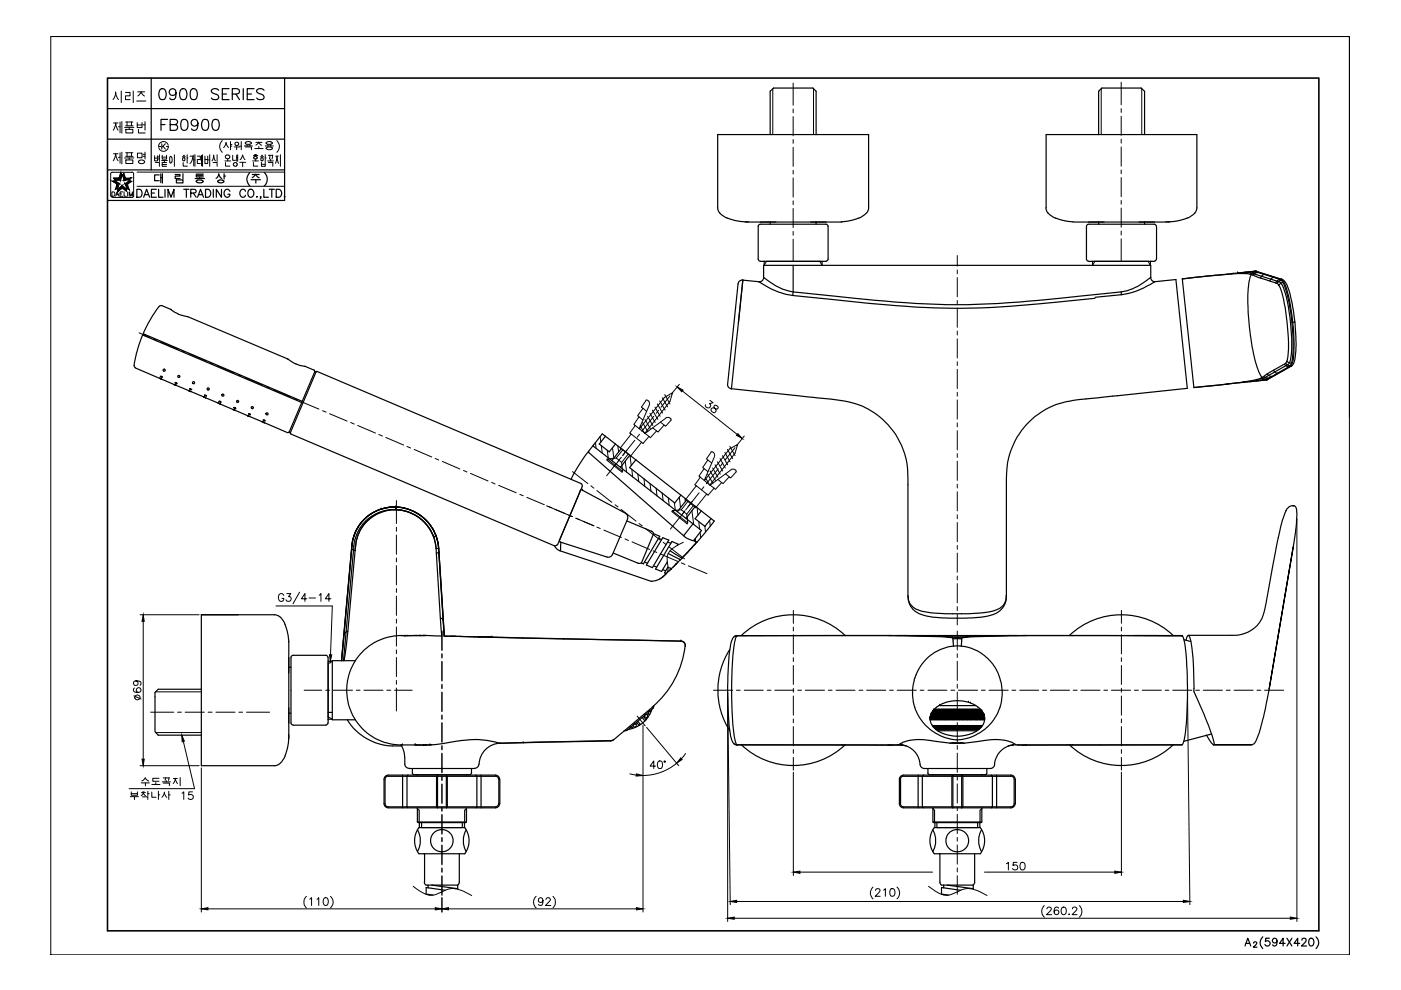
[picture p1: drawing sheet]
<svg xmlns="http://www.w3.org/2000/svg" width="297mm" height="210mm" viewBox="0 0 297 210" stroke-linecap="round" stroke-linejoin="round" font-family="sans-serif">
<defs><g id="words">
<text font-size="11" x="19.8" y="37.7">제품명</text>
<g font-size="8.8">
<text x="19.8" y="22.9">시리즈</text>
<text x="19.8" y="29.6">제품번</text>
<text x="27.9" y="168.3">수도꼭지</text>
</g>
<text font-size="6.2" x="153.5" y="88.9" transform="rotate(-90 153.5 88.9)">38</text>
<text font-size="5.7" x="33.2" y="28.9">FB0900</text>
<text font-size="5.3" x="32.8" y="22.2">0900 SERIES</text>
<g font-size="4.4">
<text x="31" y="149.6" transform="rotate(-90 31 149.6)">69</text>
<text x="136.9" y="164">40°</text>
<text x="212.4" y="185.6">150</text>
</g>
</g></defs>
<!-- layer: 0 -->
<g fill="none" stroke="#000" stroke-width=".21">
<path d="M10.8 7.7h275.3v80.7M10.8 7.7h275.3v194.7h-275.3zM29.1 36.5h31.2M29.1 39.5h31.2M36 33.4l.2-.3 .2 .3M36 33.4v1M36.4 34.4l-.2 .2-.2-.2M36.4 33.4v1M37 32.8v2.5M38.7 33.2h.6M38.8 34.5v.7h.9M38.9 32.9h.2"/>
<path d="M39.1 33.5v.5M39.2 33.5a.3 .3 0 0 0-.5 .3 .3 .3 0 0 0 .5 .2M39.7 32.8v1.8M39.7 33.5h.1M40.3 33.1h.6M40.9 33.1l-.3 1.2-.4 .4M41.1 32.9v2.3M41.1 33.9h.2M41.3 32.8v2.5M41.8 33.1h.7v.7h-.7v.9h.7M42.5 33.9h.2M42.7 32.9v2.3"/>
<path d="M42.9 32.8v2.5M43.4 33.1v1.6h.6v-1.6M43.4 33.8h.6M44.2 33.9h.3M44.5 32.8v2.5M45 34.1l.2-.5 .1-.7 .4 1.2M45.2 34.5h.8v.8M46 32.8v1.4M47.1 29.8a1.68 1.68 0 0 0 0 2.5M47.7 34.1h1.2M47.8 34.5v.7h.9M48 32.9h.5"/>
<path d="M48 33.6h.5M48 32.9l-.2 .4 .2 .3M48.3 33.7v.4M48.4 31.3l-.5-1-.5 1M48.5 32.9l.2 .4-.2 .3M48.9 30v1.8M48.9 31h.3M49.3 32.9v1.1h.6M49.7 31.2h1.2M50.1 34.5l.2 .4-.2 .3M50.1 34.5a.41 .41 0 0 0-.5 .1 .41 .41 0 0 0 0 .5 .41 .41 0 0 0 .5 .1M50.2 31.2v.6"/>
<path d="M50.2 32.9v1.3M50.2 33.5h.2M50.4 32.8v1.4M50.5 30.2l.1 .3-.1 .3M50.5 30.2a.38 .38 0 0 0-.6 0 .38 .38 0 0 0 0 .6h.6M50.8 31h.4M50.8 34.4h1.3M51.2 30v1.8M51.4 32.9l-.2 .6-.3 .4M51.4 34.4v.9M51.5 32.9l.5 .9M51.8 30.9h1.7"/>
<path d="M52 31.2h1.3v.6M52 30.4l1 .2M52 30.2v.2M52.4 30.7v.2M53 30.1l.3 .1M53 30.7v.2M53 30.1h-.7l-.3 .1M53.3 30.2v.2l-.3 .2M53.6 34.1h1.2M53.7 34.5v.7h1M53.7 33h1M53.8 33.5l.1 .2"/>
<path d="M54 33.2l-.2 .3M54 33.2h.3l.2 .2M54 32.8h.4M54 31.5h1.8M54.2 33.7v.4M54.2 30.8l.7-.6 .6 .6M54.2 30.2h1.4M54.5 33.3l-.1 .4-.4-.1M54.9 31.1v.4M55.3 33.2h.6M55.3 33.5a.3 .3 0 0 1 .5 .3 .3 .3 0 0 1-.5 .2M55.4 33.5v.5"/>
<path d="M55.4 34.4v.9h.8v-.9M55.4 32.9h.3M55.4 34.8h.8M56.2 30.9h1.8M56.2 33.5h.2M56.2 32.8v1.4M56.4 30.2a.8 .8 0 0 0 1.3 .2v-.2M56.4 31.3v.2M56.5 30.2l.5-.2 .7 .2M56.7 34.1h1.3M56.8 30.7v.2M56.9 34.5h.9v.8"/>
<path d="M56.9 32.9h.4M57.2 32.9l-.1 .8M57.4 30.7v.2M57.4 33.7v.4M57.4 32.9h.4M57.5 31.2l.2 .1a.7 .7 0 0 1-.5 .5 .7 .7 0 0 1-.7-.3M57.5 31.2h-.5l-.5 .2M57.8 32.9l-.1 .8M58.4 34.6l.3-1.3 .3 1.3M58.4 33.1h.6M58.7 29.8a1.68 1.68 0 0 1 0 2.5M58.7 33.1v.2"/>
<path d="M59.5 32.8v2.5M23.5 41.5l.4 .3M23.7 40.7h.4a.5 .5 0 0 1 .3 .4 .5 .5 0 0 1-.3 .5h-.4zM24.5 41.6l.4-.9 .3 .9M26 40.7h-.5v.9h.5M26.3 40.7v.9h.5M27.1 40.7v.9M27.4 41.6v-.9l.3 .9 .4-.9v.9M28.3 41.5l-.3 .4h-4.1M162.5 55.4l-.5 .9M173.8 55.4l.5 .9M232.1 55.4l-.4 .9"/>
<path d="M243.4 55.4l.5 .9M29.7 130.3h12.5M30.4 131.7v29.3M69.6 152l.9 .5M70.5 140.2l-.9 .5"/>
</g>
<!-- layer: 00_COMPONENTS -->
<g fill="none" stroke="#000" stroke-width=".25">
<path d="M162.4 55.4h11.6M232 55.4h11.6M74.6 115.7l.4 .1M74.6 115.7h.1M74.6 115.7l-2.2 24.4M76.7 110.6a9.2 9.2 0 0 1 7.2-3.1 9 9 0 0 0-9.3 8.2 8.6 8.6 0 0 1 2.1-5.1zM80.8 108h.1M80.9 107.9a9.4 9.4 0 0 1 11.5 5.6M82.6 107.6a9 9 0 0 0-8 8.1M83.9 107.5h.1M83.9 107.5l-.1 .5M92.4 113.5l.6 2.3 .1 1.3"/>
<path d="M92.4 113.5l-.4 .4a8.6 8.6 0 0 0-9.6-5.7 8.6 8.6 0 0 0-7.1 8.6l-.7-.3M93 116.2l-.5 .1a8.8 8.8 0 0 0-8.1-8.2 8.8 8.8 0 0 0-9.3 6.9l-2.3 25.1M93 116.2a9.4 9.4 0 0 0-9.1-8.7 9.4 9.4 0 0 1 9.1 8.7M93 116.2h.1M93 116.2l1.2 18.7M93.1 117.1l1.1 17.8M93.1 117.1l-.6 .2M272.7 108.2a40.7 40.7 0 0 0-2.3 8.9l-2 10.9a7.2 7.2 0 0 1-3.8 6l-.6 .3a6.7 6.7 0 0 1-3.1 .4h-9M274.1 107.2h.1a1.68 1.68 0 0 0-1.6 1.1M274.2 107.2a1.31 1.31 0 0 1 .8 1.6l-.2 3-.6 3.8-5.1 30.5 5.1-30.1M73 134.5l.8-.7-.8 6.3M73.8 133.8l1.5-17a8.6 8.6 0 0 1 8.4-8.7 8.6 8.6 0 0 1 8.8 8.3l1.2 18.5"/>
<path d="M85 134.7h4.8M85 134.7a11.6 11.6 0 0 0-11.5 11.7 11.6 11.6 0 0 0 11.6 11.6M85 134.7h1.5M85.8 134.8h.1M88.4 134.7h-.4M89 134.7h-.1M89.2 134.7h-.2M89.8 134.7h.5h-.5M89.8 134.7l3.8 .2M89.8 134.7l-3.8 .1M93.4 131l.6 .5M94.2 134.9h2.4h-1"/>
<path d="M94.2 134.9h2.4M96.6 134.9l7.7 .2M96.6 134.9l5.3 .1M97.5 134.9h.1M104.3 135.1l-3-.1 43.1 .9M104.3 135.1h.1M104.3 135.1l15.2 .4M110.9 135.3h.1M119.5 135.5l24.9 .4M119.5 135.4v.1M144.4 135.9a.89 .89 0 0 1 .9 1M144.4 135.9h.1"/>
<path d="M144.4 135.9a1.01 1.01 0 0 1 .9 1.1M145.3 136.9a19.9 19.9 0 0 1-7 13M145.3 136.9v.1M155.7 135l-.2 .1a12.6 12.6 0 0 0-1.1 5.9 67.6 67.6 0 0 0 .6 15.4l.3 .8 .4 .5M156.2 134.8l-.6 .2M156.2 134.8a10.1 10.1 0 0 0-.8 4.3 73.4 73.4 0 0 0 .5 18.2l.3 .6h22.3M156.2 134.8h.1M156.3 134.7l-.5 .2M156.3 134.8l32-.1 11.1 .3 2.7 .3 .1 1.7M171.8 134.7h43.8l-12.6 .4M188.3 134.7h.9M190.4 134.7l12.6 .4"/>
<path d="M202 135.5h1.9M202.1 135.3h1.8M202.2 137a9.7 9.7 0 0 0-8 6M202.2 137h1.6M203 135.1h-1.9M203 135.1h1.9M203.8 137a10 10 0 0 1 8.6 10.7 10 10 0 0 1-10.2 9.1 10 10 0 0 1-8-13.8M215.6 134.7h2M216.8 134.7h.8M217.6 134.7l33 .1M217.6 134.7l-11.1 .3-2.5 .2-.1 .1-.1 1.7M217.6 134.7h9.8"/>
<path d="M227.3 134.7h.1M227.4 134.7l23.2 .1M240.3 134.7l10.3 .1M250.6 134.8h.1M250.6 134.8a4.7 4.7 0 0 1 .7 2.8 82.2 82.2 0 0 1-.2 19.2l-.5 1.1-35 .1M250.6 134.8h-.1M251.4 135.8l.5-1.1a2.16 2.16 0 0 1 .7 1.8 61 61 0 0 1 .5 10.2l1 2a47.8 47.8 0 0 1 3.3 9l-.1 .2a4.7 4.7 0 0 1-1.5-2M69.6 140.5v11.6M70.5 152.6h4.9M70.5 140.1h4.9M73.6 152.6a11.7 11.7 0 0 0 9.6 5.6h2M85.1 157.9h-.1l.5 1 .3 1.6"/>
<path d="M85.3 157.9h-.2M85.3 157.9l4.5 .1M85.3 157.9h.1M88 157.9h.4M88 157.9h.1M89.7 157.9h-1.7M89.7 158h.1M89.8 158h.1M89.8 157.9h1.4M90.3 157.9h-.5M91.2 157.9l-1.4 .1M91.2 157.9h.1"/>
<path d="M91.5 157.9h-.4M105.8 157.6h.3M106.1 157.6a4.6 4.6 0 0 0-4.5 4.4M110.9 157.5h.1M110.9 157.4v.1M129.5 157.1l-23.4 .5M129.5 157l-23.7 .6-2.6-.6a23.8 23.8 0 0 0-9 .6l-2.7 .3M130.1 156.8l-.6 .3M138.3 149.9l-8.2 7-.6 .2M155.6 157.7l.7 .2M155.8 157.8l.5 .1M156.3 157.9l34 .1"/>
<path d="M178.5 157.9l10.7 .1M178.5 157.9h.2M188.3 157.9h2.7l1.1 .3M191.1 157.9h.1M191.1 157.9h-.8M191.2 157.9a4.4 4.4 0 0 1 3.9 4.4l.7 .6h14.1a.97 .97 0 0 0 1-1.1 4.6 4.6 0 0 1 2.9-3.6M191.2 157.9h.1M191.3 158h.1M197.2 152.6h11.6M197.7 153.8h10.6M197.9 150.5a7.4 7.4 0 0 1 10.3 .2 2.84 2.84 0 0 1-1.2 4.3 7.8 7.8 0 0 1-9.2-.9 2.56 2.56 0 0 1 .1-3.6zM198.1 150.4h9.8"/>
<path d="M198.5 154.7h9M198.9 154.9h8.2M199.1 149.6h7.8M201.4 157.6l-.6-.1a30.4 30.4 0 0 0-7.3-.6l-.7 .1a4.3 4.3 0 0 0-2.2 .9h.5M201.4 157.6l2.6-.1a20.2 20.2 0 0 0 5.3-.6 7.9 7.9 0 0 1 6 1M201.4 157.6h3.1M214.7 157.9l-.1 .1M214.7 157.9h.2M214.7 157.9l-.9 .3M214.7 157.9h.1M215.3 157.9l-1.5 .3M215.3 157.9h2.3"/>
<path d="M217.6 157.9l-.8 .1M250.6 157.9h-33M269.1 146.1a47.6 47.6 0 0 1-2.9 11.2l-.3 .4-.5 .2h-8.1h8.1M81.4 170.4a.91 .91 0 0 0 .9 .9M81.6 170.4a.7 .7 0 0 0 .7 .7M82.3 164.3a.91 .91 0 0 0-.9 .9v5.2M82.3 164.5a.7 .7 0 0 0-.7 .7v5.2M82.4 171.3h22.6M82.4 171.1h22.6M82.4 164.3h22.6M82.4 164.6h22.6M85.4 164.3v7"/>
<path d="M85.8 162a.91 .91 0 0 0 .9 .9M85.8 160.5v1.5M86.5 164.3l-.2 .3v6.5l.2 .2M86.8 162.9h13.8M87.4 162.9v1.1l.3 .3h.8M88.5 174.3h10.4M88.5 171.5l.4 .3v2.6M88.5 171.5v2.8l.4 .1M88.5 164.3h10.4M88.5 171.3v.2M88.5 175.9a4.6 4.6 0 0 1 0 4.7M88.9 174.4h9.6"/>
<path d="M88.9 174.4v1.1M89.4 174.4v1.1M89.5 175.5h8.4M92.8 164.3v7l-.2-.2v-6.5M93.7 175.9a2.35 2.35 0 0 1 2.4 2.3 2.35 2.35 0 0 1-2.4 2.4M93.7 175.9a2.35 2.35 0 0 0-2.4 2.3 2.35 2.35 0 0 0 2.4 2.4M94.6 164.3v7l.2-.2v-6.5M98 174.4v1.1M98.5 174.4v1.1M98.5 175.5a4.6 4.6 0 0 1 0 5.5M98.6 175.5h-9.8a4.6 4.6 0 0 0 0 5.5M98.8 175.9a4.6 4.6 0 0 0 0 4.7"/>
<path d="M98.9 171.5l-.4 .3v2.6M98.9 171.5v2.8l-.4 .1M98.9 171.3v.2M100 162.9v1.1l-.3 .3h-.8M100.9 164.3l.2 .3v6.5l-.2 .2M101.5 162a.91 .91 0 0 1-.9 .9M102 164.3v7M105 164.3a.91 .91 0 0 1 .9 .9l.1 5.2M105 164.5a.7 .7 0 0 1 .7 .7l.1 5.2M105.7 170.4a.7 .7 0 0 1-.7 .7M105.9 170.4a.91 .91 0 0 1-.9 .9M190.7 170.4a.91 .91 0 0 0 .9 .9h22.7a.91 .91 0 0 0 .9-.9"/>
<path d="M190.9 170.4a.7 .7 0 0 0 .7 .7h22.7a.7 .7 0 0 0 .7-.7M190.9 165.3v5.1M191.6 164.5a.7 .7 0 0 0-.7 .7M191.6 164.6h22.7M194.7 164.3v7M195.8 164.3l-.2 .3v6.5l.2 .2M196.7 162.9v1.1l.2 .3h.9M197.8 175.9a4.6 4.6 0 0 1 0 4.7M197.8 174.3h10.4M197.8 171.5l.3 .3v2.6M197.8 171.5v2.8l.3 .1M197.8 171.3v.2"/>
<path d="M197.8 164.3h10.4M198.1 174.4h9.7M198.2 174.4v1.1M198.6 174.4v1.1M198.8 175.5h8.4M202 164.3v7l-.2-.2v-6.5zM203.9 164.3l.2 .3v6.5l-.2 .2zM207.3 174.4v1.1M207.7 174.4v1.1M208.1 175.9a4.6 4.6 0 0 0 0 4.7M208.2 171.5l-.4 .3v2.6M208.2 171.5v2.8l-.4 .1"/>
<path d="M208.2 171.3v.2M209.2 162.9v1.1l-.2 .3h-.8M209.9 162.9h-.1M210.2 164.3l.2 .3v6.5l-.2 .2M211.3 164.3v7M214.3 164.5a.7 .7 0 0 1 .7 .7v5.2M215.2 165.2a.91 .91 0 0 0-.9-.9h-22.7a.91 .91 0 0 0-.9 .9v5.2M215.3 165.3v5.1M198.1 181a4.6 4.6 0 0 1 0-5.5h9.7a4.6 4.6 0 0 1 0 5.5"/>
<circle cx="203" cy="178.3" r="2.39"/>
</g>
<!-- layer: D -->
<g fill="none" stroke="#000" stroke-width=".21">
<path d="M163.8 18.8v9.7M172.5 18.8v9.7M233.5 18.8v9.7M242.1 18.8v9.7M126.3 93.9l.1 1.2M127.2 92.5l.2 1.2M127.5 94.4l.2 1.7M128.7 95.5l.3 1.6M129.9 94.9l.2 2.2M131 94.5l.2 1.3M131.5 99.1h.1M132.6 97.8l.3 2.3"/>
<path d="M133.6 96.6l.2 2.1M134 99.5l.1 1.6M144 81.5l-1.7 2.1M144.7 82.9l11.6 9.2M157.8 92.5l-1.7 2M135.2 100.5l.2 1.6M136.5 101.5l.2 1.6M137.8 102.5l.2 1.6M139.1 103.5l.2 1.7M140.4 104.5l.2 1.7M141.7 105.5l.2 1.6M143 106.6l.2 1.6"/>
<path d="M144 105.4l.3 2.3M145.2 105.6l.1 .7M145.7 109.6l.1 .6M146.7 108.3l.4 2.9M147.4 114.2l.1 .7M147.8 107.7l.2 1.5M148.1 110.6l.3 1.6M148.4 112.9l.2 1.1M149.5 111.6l.1 1.2M150.5 110.4l.1 1.2M275 110v85.4M58.5 128.5h12l-.4 10.4"/>
<path d="M60.2 126.2a.59 .59 0 0 0-.7-.3 .59 .59 0 0 0-.5 .6v.4a.58 .58 0 0 0 .6 .6 .58 .58 0 0 0 .6-.6h-.4M60.8 125.9h.9l-.5 .6a.54 .54 0 0 1 .5 .5 .54 .54 0 0 1-.5 .6 .54 .54 0 0 1-.6-.4M63.5 125.6l-1.4 2.4M65 127h-1.1l.8-1.1v1.6M65.5 126.8h1.4M67.7 126.2l.3-.3v1.6M70.2 127h-1.2l.7-1.1v1.6M33 155.3h9.7M33 146.7h9.7M38.9 157.2l2.3 10M133.4 154.4h.1M133.5 154.4v.2"/>
<path d="M133.7 154.1h.1M133.7 154.1l-.2 .3M133.7 154.1l.4 .2M134.1 154.3v.2M134.3 153.7h.1M134.3 153.7v.4M134.3 154.1l-.2 .2M134.3 154.1l.4 .1M134.5 153.5h.1M134.5 153.5l-.2 .2M134.5 153.5l.3 .1M134.7 154.2v.1"/>
<path d="M134.8 153.6l.1 .4M134.9 154l-.2 .2M134.9 154l.3 .1M135.1 153.4l-.3 .2M135.1 153.4h.1M135.1 153.3v.1M135.5 153.8h.1M136.3 153.8v39.6M136.7 151.7h.1M136.7 151.7v.3M136.7 152l-.1 .1M136.7 152l.3 .1"/>
<path d="M136.9 151.5h.1M136.9 151.5l-.2 .2M136.9 151.5l.4 .1M137 152.6h.1M137 152.1l.1 .4M137.1 154.2l6.8 8.1M137.3 151.6v.3M137.3 151.9l-.3 .2M137.3 151.9l.2 .1M137.5 151h.1M137.5 151v.4M137.5 151.4l-.2 .2"/>
<path d="M137.5 151.4l.3 .1M137.7 150.8h.1M137.7 150.8l-.2 .2M137.7 150.8l.4 .1M145.4 159.8l-.9 1.1M154.3 146.8l.5 45M154.3 146.9v48.5M197.2 152.1h.1M197.2 152.2h.1M197.2 152.3h.1M197.2 152.4h.1M197.2 152.5h.1"/>
<path d="M197.2 152.5v.1M197.2 152.3v.1M197.2 152.1v.1M197.2 151.9v.1M197.3 152.1h.1zM197.3 152.3h.1zM197.3 151.5h.1M197.3 151.6l.1 .1zM197.3 151.8l.1 .1zM197.3 152.4l.1 .1zM197.4 151.4h.1M197.4 151.4v.1"/>
<path d="M197.4 151.5h.1M197.4 151.7h.1M197.5 151.1v.1M197.5 151.3v.1zM197.5 151.5h.1M197.5 151.7h.1M197.5 151.9h.1M197.5 152.1v.1zM197.5 152.3h.1M197.5 152.6h.1M197.7 151v.1zM197.7 151.2h.1"/>
<path d="M197.7 151.4h.1M197.7 151.6v.1zM197.7 151.8v.1zM197.7 152h.1M197.7 152.2h.1M197.7 152.4v.1zM197.7 150.8h.1M197.7 153.9h.1M197.7 150.8v.1M197.8 153.8l-.1 .1M197.8 152.6h.1M197.8 154h.1z"/>
<path d="M197.8 150.7h.1M197.8 150.9h.1M197.8 151.1h.1M197.8 151.3l.1 .1zM197.8 151.5h.1M197.8 151.7h.1M197.8 151.9h.1M197.8 152.1l.1 .1zM197.8 152.3h.1M197.8 152.5l.1 .1M197.8 152.1h.1M197.8 152.3v.1"/>
<path d="M197.8 152.5v.1M197.9 154.1h.1M197.9 154.1v.1M197.9 154.2h.1M197.9 150.5l-.1 .1M198 150.5h.1M198 150.6l.1 .1zM198 150.8l.1 .1zM198 151l.1 .1zM198 151.2l.1 .1zM198 151.4l.1 .1zM198 151.6l.1 .1z"/>
<path d="M198 151.8l.1 .1zM198 152l.1 .1zM198 152.2l.1 .1zM198 152.4l.1 .1zM198 153.8h.1M198 154l.1 .1zM198 154.2v.1M198 150.4h.1M198.2 150.4h.1M198.2 150.5l.1 .1zM198.2 150.7l.1 .1zM198.2 150.9l.1 .1z"/>
<path d="M198.2 151.1l.1 .1zM198.2 151.3l.1 .1zM198.2 151.5l.1 .1zM198.2 151.7l.1 .1zM198.2 151.9l.1 .1zM198.2 152.1l.1 .1zM198.2 152.3l.1 .1zM198.2 152.6h.1M198.2 153.9l.1 .1zM198.2 154.1l.1 .1zM198.2 154.3l.1 .1zM198.3 150.4l.1 .1z"/>
<path d="M198.3 150.6l.1 .1zM198.3 150.8l.1 .1zM198.3 151l.1 .1zM198.3 151.2l.1 .1zM198.3 151.4l.1 .1zM198.3 151.6l.1 .1zM198.3 151.8l.1 .1zM198.3 152l.1 .1zM198.3 152.2l.1 .1zM198.3 152.4l.1 .1zM198.3 153.8h.1M198.3 154l.1 .1z"/>
<path d="M198.3 154.2l.1 .1zM198.3 154.4l.1 .1zM198.4 154.6h.1M198.4 154.7h.1M198.5 150.4h.1M198.5 154h.1zM198.5 154.6h.1zM198.5 154.2h.1zM198.6 150.5v.1zM198.6 150.7h.1M198.6 150.9h.1M198.6 151.1h.1"/>
<path d="M198.6 151.3v.1zM198.6 151.5h.1M198.6 151.7h.1M198.6 151.9h.1M198.6 152.1v.1zM198.6 152.3h.1M198.6 152.6h.1M198.6 154.3v.1zM198.7 154.7h.1M198.7 153.8h.1M198.7 154.3h.1zM198.7 154.5h.1z"/>
<path d="M198.7 150.4h.1M198.7 150.6h.1M198.7 150.8l.1 .1zM198.7 151l.1 .1zM198.7 151.2h.1M198.7 151.4h.1M198.7 151.6l.1 .1zM198.7 151.8l.1 .1zM198.7 152h.1M198.7 152.2h.1M198.7 152.4l.1 .1zM198.7 154l.1 .1z"/>
<path d="M198.8 154.6l-.1 .1M198.9 150.4h.1M198.9 151.2h.1zM198.9 152.6h.1M198.9 150.5v.1zM198.9 150.7h.1M198.9 150.9h.1M198.9 151.3v.1zM198.9 151.5h.1M198.9 151.7h.1M198.9 151.9h.1M198.9 152.1v.1z"/>
<path d="M198.9 152.3h.1M198.9 152.5v.1M198.9 154.2h.1M198.9 154h.1M198.9 154.5v.1zM198.9 152.1h.1M198.9 152.3v.1M198.9 154.3v.1zM199 154.7h.1M199 153.9h.2zM199.1 150.4h.1M199.1 150.5h.1"/>
<path d="M199.1 150.6h.1M199.1 150.7h.1M199.1 150.8h.1M199.1 150.9h.1M199.1 151h.1M199.1 151.1h.1M199.1 151.2h.1M199.1 151.3h.1M199.1 151.4h.1M199.1 151.5h.1M199.1 151.6h.1M199.1 151.7h.1"/>
<path d="M199.1 151.8h.1M199.1 151.9h.1M199.1 152h.1M199.1 152.1h.1M199.1 152.2h.1M199.1 152.3h.1M199.1 152.4h.1M199.1 152.5h.1M199.1 154.2v.1M199.1 152.4v.1M199.1 152.2v.1M199.1 152v.1"/>
<path d="M199.1 151.6v.1M199.1 151.8v.1M199.1 151.4v.1M199.1 151.2v.1M199.1 150.8v.1M199.1 151v.1M199.1 150.6v.1M199.1 150.4v.1M199.1 154v.1M199.1 154.4v.1M199.1 154.6l-.1 .1M199.1 153.9h.1"/>
<path d="M199.1 154h.1M199.1 154.1h.1M199.1 154.2h.1M199.1 154.3h.1M199.1 154.4h.1M199.1 154.5h.1M199.1 154.6h.1M199.1 154.6l.1 .1M199.2 154.7h.1M199.2 150.4h.1M199.2 150.7h.1zM199.2 151h.1z"/>
<path d="M199.2 151.6h.1zM199.2 152.1h.1zM199.2 152.4h.1zM199.2 154.6h.1zM199.2 154.2h.1zM199.2 154h.1zM199.2 149.5h.1M199.2 150.5l.1 .1zM199.2 151.1h.1M199.2 151.3l.1 .1zM199.2 151.7h.1M199.2 151.9h.1"/>
<path d="M199.2 154.3l.1 .1zM199.3 152.5l-.1 .1M199.3 152.5v.1M199.3 152.3v.1M199.3 152.1h.1M199.3 152.6h.1M199.4 150.4h.1M199.4 150.6h.1M199.4 150.8v.1zM199.4 151v.1zM199.4 151.2h.1M199.4 151.4h.1"/>
<path d="M199.4 151.6v.1zM199.4 151.8v.1zM199.4 152h.1M199.4 152.2h.1M199.4 152.4v.1zM199.4 154.6l.1 .1M199.4 154.5h.1M199.4 154.3h.1M199.4 154v.1zM199.4 153.8h.1M199.5 154.7h.1M199.5 154.6h.2z"/>
<path d="M199.6 150.4h.1M199.6 150.5l.1 .1zM199.6 150.7l.1 .1zM199.6 150.9l.1 .1zM199.6 151.1l.1 .1zM199.6 151.3l.1 .1zM199.6 151.5l.1 .1zM199.6 151.7l.1 .1zM199.6 151.9l.1 .1zM199.6 152.1l.1 .1zM199.6 152.3l.1 .1zM199.6 152.6h.1"/>
<path d="M199.6 154.3l.1 .1zM199.6 153.9l.1 .1zM199.6 154.1l.1 .1zM199.7 154.7h.1M199.7 150.4l.1 .1zM199.7 150.6l.1 .1zM199.7 150.8l.1 .1zM199.7 151l.1 .1zM199.7 151.2l.1 .1zM199.7 151.4l.1 .1zM199.7 151.6l.1 .1zM199.7 151.8l.1 .1z"/>
<path d="M199.7 152l.1 .1zM199.7 152.2l.1 .1zM199.7 152.4l.1 .1zM199.7 153.8h.1M199.7 154l.1 .1zM199.7 154.2l.1 .1zM199.7 154.4l.1 .1zM199.7 154.6h.1M199.8 154.7h.1M199.9 150.4h.1M199.9 150.5l.1 .1zM199.9 150.7l.1 .1z"/>
<path d="M199.9 150.9l.1 .1zM199.9 151.1l.1 .1zM199.9 151.3l.1 .1zM199.9 151.5l.1 .1zM199.9 151.7l.1 .1zM199.9 151.9l.1 .1zM199.9 152.1l.1 .1zM199.9 152.3l.1 .1zM199.9 152.6h.1M199.9 153.9l.1 .1zM199.9 154.1l.1 .1zM199.9 154.3l.1 .1z"/>
<path d="M199.9 154.5l.1 .1zM200.1 154.7h.1M200.1 150.4l.1 .1zM200.1 150.6l.1 .1zM200.1 150.8l.1 .1zM200.1 151l.1 .1zM200.1 151.2l.1 .1zM200.1 151.4l.1 .1zM200.1 151.6l.1 .1zM200.1 151.8l.1 .1zM200.1 152l.1 .1zM200.1 152.2l.1 .1z"/>
<path d="M200.1 152.4l.1 .1zM200.1 154.6h.1M200.1 154.4l.1 .1zM200.1 154.2l.1 .1zM200.1 153.8h.1M200.1 154l.1 .1zM200.3 150.4h.1M200.3 152.1h.1zM200.3 152.4h.1zM200.3 154.6h.1zM200.3 150.5v.1zM200.3 150.7h.1"/>
<path d="M200.3 150.9h.1M200.3 151.1h.1M200.3 151.3v.1zM200.3 151.5h.1M200.3 151.7h.1M200.3 151.9h.1M200.3 154.3v.1zM200.3 154.2h.1M200.3 154h.1M200.3 152.5v.1M200.3 152.5l.1 .1M200.3 152.3l.1 .1"/>
<path d="M200.3 152.1h.1M200.4 152.6h-.1M200.4 154.7h.1M200.4 153.8h.1M200.5 150.4h.1M200.5 150.6h.1M200.5 150.8v.1zM200.5 151v.1zM200.5 151.2h.1M200.5 151.4h.1M200.5 151.6v.1zM200.5 151.8v.1z"/>
<path d="M200.5 152h.1M200.5 152.2h.1M200.5 152.4v.1zM200.4 154.5h.1M200.4 154.3h.1M200.5 154v.1zM200.5 154.6l-.1 .1M200.6 150.4h.1M200.6 154.6h.1zM200.6 150.5l.1 .1zM200.6 150.7h.1M200.6 150.9h.1"/>
<path d="M200.6 151.1h.1M200.6 151.3l.1 .1zM200.6 151.5h.1M200.6 151.7h.1M200.6 151.9h.1M200.6 152.1l.1 .1zM200.6 152.3h.1M200.6 152.6h.1M200.6 154.3l.1 .1zM200.6 154.2h.1M200.6 154h.1M200.8 151.3h.1z"/>
<path d="M200.8 151.5h.1zM200.8 151.8h.1zM200.8 154.5h.1zM200.8 154.7h.1M200.8 154.3h.1zM200.8 151.7h.1M200.8 151.5h.1M200.8 151.3h.1M200.8 150.4h.1M200.8 150.6h.1M200.8 150.8v.1zM200.8 151v.1z"/>
<path d="M200.8 151.6v.1zM200.8 152h.1M200.8 152.2h.1M200.8 152.4v.1zM200.8 153.8h.1M200.8 154v.1zM200.8 150.4v.1M200.8 150.6v.1M200.8 154.2v.1M200.8 154.4v.1M200.8 154.6v.1M200.9 154.7h.1"/>
<path d="M200.9 152.6h.2zM200.9 150.4h.1M201 150.4h.1M201 150.5h.1M201 150.6h.1M201 150.7h.1M201 150.8h.1M201 150.9h.1M201 151h.1M201 151.1h.1M201 151.2h.1M201 151.3h.1"/>
<path d="M201 151.4h.1M201 151.5h.1M201 151.6h.1M201 151.7h.1M201 151.8h.1M201 151.9h.1M201 152h.1M201 152.1h.1M201 152.2h.1M201 152.3h.1M201 152.4h.1M201 152.5h.1"/>
<path d="M201 154.3v.1M201 154.1v.1M201 153.9v.1M201 154.5v.1M201 152.3v.1M201 151.9v.1M201 151.7v.1M201 152.1v.1M201 151.3v.1M201 151.1v.1M201 151.5v.1M201 150.9v.1"/>
<path d="M201 150.7v.1M201 150.5v.1M201 153.9h.1M201 154h.1M201 154.1h.1M201 154.2h.1M201 154.3h.1M201 154.4h.1M201 154.5h.1M201 154.6h.1M201.1 150.4h-.1M201.1 150.5h.1z"/>
<path d="M201.1 150.7h.1zM201.2 151.3h.1M201.2 151.5h.1M201.1 152.1h.1zM201.1 152.3h.1zM201.2 154.4h.1M201.2 154.2h.1M201.1 150.8l.1 .1zM201.1 151l.1 .1zM201.1 151.6l.1 .1zM201.1 151.8l.1 .1zM201.1 152.4l.1 .1z"/>
<path d="M201.1 154l.1 .1zM201.1 153.8h.1M201.1 154.6h.1M201.2 154.4v.1M201.2 154.2v.1M201.2 150.6v.1M201.2 150.4v.1M201.2 154.7h.1M201.2 151.7h.1M201.3 150.4h.1M201.3 150.5l.1 .1zM201.3 150.7l.1 .1z"/>
<path d="M201.3 150.9l.1 .1zM201.3 151.1l.1 .1zM201.3 151.3l.1 .1zM201.3 151.5l.1 .1zM201.3 151.7l.1 .1zM201.3 151.9l.1 .1zM201.3 152.1l.1 .1zM201.3 152.3l.1 .1zM201.3 152.6h.1M201.3 153.9l.1 .1zM201.3 154.1l.1 .1zM201.3 154.3l.1 .1z"/>
<path d="M201.3 154.5l.1 .1zM201.5 154.7h.1M201.5 150.4l.1 .1zM201.5 150.6l.1 .1zM201.5 150.8l.1 .1zM201.5 151l.1 .1zM201.5 151.2l.1 .1zM201.5 151.4l.1 .1zM201.5 151.6l.1 .1zM201.5 151.8l.1 .1zM201.5 152l.1 .1zM201.5 152.2l.1 .1z"/>
<path d="M201.5 152.4l.1 .1zM201.5 153.8h.1M201.5 154l.1 .1zM201.5 154.2l.1 .1zM201.5 154.4l.1 .1zM201.5 154.6h.1M201.6 154.7h.1M201.6 150.4h.1M201.6 150.5l.1 .1zM201.6 150.7l.1 .1zM201.6 150.9l.1 .1zM201.6 151.1l.1 .1z"/>
<path d="M201.6 151.3l.1 .1zM201.6 151.5l.1 .1zM201.6 151.7l.1 .1zM201.6 151.9l.1 .1zM201.6 152.1l.1 .1zM201.6 152.3l.1 .1zM201.6 152.6h.1M201.6 153.9l.1 .1zM201.6 154.1l.1 .1zM201.6 154.3l.1 .1zM201.6 154.5l.1 .1zM201.8 154.7h.1"/>
<path d="M201.8 151.3h.1zM201.8 151.5h.1zM201.8 151.8h.1zM201.8 152.1h.1zM201.8 154.5h.1zM201.8 154.3h.1zM201.8 153.8h.1M201.8 151.7h.1M201.8 151.5h.1M201.8 151.3h.1M201.9 150.4h.1M201.9 150.6h.1"/>
<path d="M201.9 150.8v.1zM201.9 151v.1zM201.9 151.6v.1zM201.9 152.2h.1M201.9 152.4v.1zM201.9 154.6h.1M201.9 154v.1zM201.9 150.4l-.1 .1M201.9 150.6l-.1 .1M201.9 154.2l-.1 .1M201.9 154.4l-.1 .1M202 152.6h.1z"/>
<path d="M202 150.4h.1M202 150.5h.1M202 150.6h.1M202 150.7h.1M202 150.8h.1M202 150.9h.1M202 151h.1M202 151.1h.1M202 151.2h.1M202 151.3h.1M202 151.4h.1M202 151.5h.1"/>
<path d="M202 151.6h.1M202 151.7h.1M202 151.8h.1M202 151.9h.1M202 152h.1M202 152.1h.1M202 152.2h.1M202 152.3h.1M202 152.4h.1M202 152.5h.1M202 154.3v.1M202 154.1v.1"/>
<path d="M202 153.9v.1M202 154.5v.1M202 152.3v.1M202 151.9v.1M202 151.7v.1M202 151.5v.1M202 152.1v.1M202 151.3v.1M202 151.1v.1M202 150.9v.1M202 150.7v.1M202 150.5v.1"/>
<path d="M202 153.9h.1M202 154h.1M202 154.1h.1M202 154.2h.1M202 154.3h.1M202 154.4h.1M202 154.5h.1M202 154.6h.1M202.1 154.5v.1M202.1 154.1v.1M202.1 153.9v.1M202.1 152.3v.1"/>
<path d="M202.1 152.1v.1M202.1 151.9v.1M202.1 151.7v.1M202.1 151.5v.1M202.1 151.3v.1M202.1 151.1v.1M202.1 150.9v.1M202.1 150.7v.1M202.1 150.5v.1M202.1 154.3v.1M202.1 150.4h.1M202.2 154.7h.1"/>
<path d="M202.2 150.5h.1zM202.2 150.7h.1zM202.2 151.3h.1M202.2 154.2h.1M202.2 154.4h.1M202.2 150.8v.1zM202.2 151v.1zM202.2 151.5h.1M202.2 151.6v.1zM202.2 151.8v.1zM202.2 152h.1M202.2 152.2h.1"/>
<path d="M202.2 152.4v.1zM202.2 154v.1zM202.2 153.8h.1M202.2 154.4l.1 .1M202.2 154.2l.1 .1M202.2 150.6l.1 .1M202.2 150.4l.1 .1M202.2 154.6v.1M202.3 154.7h.1M202.3 151.5h-.1M202.3 151.3h-.1M202.3 151.7h-.1"/>
<path d="M202.3 150.4h.2M202.3 154.6h.2zM202.3 154h.2zM202.4 150.5v.1zM202.4 150.7h.1M202.4 150.9h.1M202.4 151.1h.1M202.4 151.3v.1zM202.4 151.5h.1M202.4 151.7h.1M202.4 151.9h.1M202.4 152.1v.1z"/>
<path d="M202.4 152.3h.1M202.4 152.6h.1M202.4 154.3v.1zM202.3 154.2h.1M202.5 150.4h.1M202.5 150.6h.1M202.5 150.8l.1 .1zM202.5 151l.1 .1zM202.5 151.2h.1M202.5 151.4h.1M202.5 151.6l.1 .1zM202.5 151.8l.1 .1z"/>
<path d="M202.5 152h.1M202.5 152.2h.1M202.5 152.4l.1 .1zM202.5 154.6l.1 .1M202.5 154.5h.1M202.5 154.3h.1M202.5 154l.1 .1zM202.5 153.8h.1M202.6 154.7h.1M202.7 150.4h.1M202.7 151.2h.1zM202.7 152.4h.1z"/>
<path d="M202.7 154.6h.1zM202.7 150.5v.1zM202.7 150.7h.1M202.7 150.9h.1M202.7 151.3v.1zM202.7 151.5h.1M202.7 151.7h.1M202.7 151.9h.1M202.7 152.1v.1zM202.7 152.6h.1M202.7 154.3v.1zM202.7 154.2h.1"/>
<path d="M202.7 154h.1M202.8 151.3l.2-.1zM202.8 154.3h.2zM202.8 151.7h.1M202.8 151.5h.1M202.8 151.3h.1M202.9 150.4l.1 .1zM202.9 150.6l.1 .1zM202.9 150.8l.1 .1zM202.9 151l.1 .1zM202.9 151.4l.1 .1zM202.9 151.6l.1 .1z"/>
<path d="M202.9 151.8l.1 .1zM202.9 152l.1 .1zM202.9 152.2l.1 .1zM202.9 152.4l.1 .1zM202.9 154l.1 .1zM202.9 153.8h.1M202.9 154.4l.1 .1zM202.9 150.4l-.1 .1M202.9 150.6l-.1 .1M202.9 154.2l-.1 .1M202.9 154.4l-.1 .1M202.9 154.6l-.1 .1"/>
<path d="M203 154.7h.1M203 154.6l-.2 .1M203 150.4h.1M203 150.5l.1 .1zM203 150.7l.1 .1zM203 150.9l.1 .1zM203 151.1l.1 .1zM203 151.3l.1 .1zM203 151.5l.1 .1zM203 151.7l.1 .1zM203 151.9l.1 .1zM203 152.1l.1 .1z"/>
<path d="M203 152.3l.1 .1zM203 152.6h.1M203 153.9l.1 .1zM203 154.1l.1 .1zM203 154.3l.1 .1zM203 154.5l.1 .1zM203.2 154.7h.1M203.2 150.4l.1 .1zM203.2 150.6l.1 .1zM203.2 150.8l.1 .1zM203.2 151l.1 .1zM203.2 151.2l.1 .1z"/>
<path d="M203.2 151.4l.1 .1zM203.2 151.6l.1 .1zM203.2 151.8l.1 .1zM203.2 152l.1 .1zM203.2 152.2l.1 .1zM203.2 152.4l.1 .1zM203.2 153.8h.1M203.2 154l.1 .1zM203.2 154.2l.1 .1zM203.2 154.4l.1 .1zM203.2 154.6h.1M203.3 154.7h.1"/>
<path d="M203.4 150.4h.1M203.4 151h.1zM203.4 151.6h.1zM203.4 152.1h.1zM203.4 152.4h.1zM203.4 154.6h.1zM203.4 154.2h.1zM203.4 150.5l.1 .1zM203.4 150.7h.1M203.4 151.1h.1M203.4 151.3l.1 .1zM203.4 151.7h.1"/>
<path d="M203.4 151.9h.1M203.4 154.3l.1 .1zM203.4 154h.1M203.5 152.5l-.1 .1M203.5 152.5v.1M203.5 152.3v.1M203.5 152.1h.1M203.5 152.6h.1M203.6 154.7h.1M203.6 153.8h.1M203.6 150.4h.1M203.6 150.6h.1"/>
<path d="M203.6 150.8v.1zM203.6 151v.1zM203.6 151.2h.1M203.6 151.4h.1M203.6 151.6v.1zM203.6 151.8v.1zM203.6 152h.1M203.6 152.2h.1M203.6 152.4v.1zM203.6 154.5h.1M203.6 154.3h.1M203.6 154v.1z"/>
<path d="M203.6 154.6v.1M203.7 150.4h.1M203.7 150.7h.1zM203.7 151.2h.1zM203.7 154.6h.1zM203.7 154h.1zM203.8 150.5v.1zM203.8 150.9h.1M203.8 151.3v.1zM203.8 151.5h.1M203.8 151.7h.1M203.8 151.9h.1"/>
<path d="M203.8 152.1v.1zM203.8 152.3h.1M203.8 152.6h.1M203.8 154.3v.1zM203.7 154.2h.1M203.9 154.7h.1M203.9 151.3h.1zM203.9 151.5h.1zM203.9 154.5h.1zM203.9 151.7h.1M203.9 151.5h.1M203.9 151.3h.1"/>
<path d="M203.9 150.4h.1M203.9 150.6h.1M203.9 150.8l.1 .1zM203.9 151l.1 .1zM203.9 151.6l.1 .1zM203.9 151.8l.1 .1zM203.9 152h.1M203.9 152.2h.1M203.9 152.4l.1 .1zM203.9 154.6l.1 .1M203.9 154.2h.1M203.9 154l.1 .1z"/>
<path d="M203.9 153.8h.1M203.9 150.4v.1M203.9 150.6v.1M203.9 154.2v.1M203.9 154.4v.1M204 154.7h.1M204.1 152.6h.1zM204.1 150.4h.1M204.1 150.5h.1M204.1 150.6h.1M204.1 150.7h.1M204.1 150.8h.1"/>
<path d="M204.1 150.9h.1M204.1 151h.1M204.1 151.1h.1M204.1 151.2h.1M204.1 151.3h.1M204.1 151.4h.1M204.1 151.5h.1M204.1 151.6h.1M204.1 151.7h.1M204.1 151.8h.1M204.1 151.9h.1M204.1 152h.1"/>
<path d="M204.1 152.1h.1M204.1 152.2h.1M204.1 152.3h.1M204.1 152.4h.1M204.1 152.5h.1M204.1 154.3v.1M204.1 154.1v.1M204.1 153.9v.1M204.1 154.5v.1M204.1 152.3v.1M204.1 151.9v.1M204.1 151.7v.1"/>
<path d="M204.1 152.1v.1M204.1 151.5v.1M204.1 151.3v.1M204.1 151.1v.1M204.1 150.9v.1M204.1 150.7v.1M204.1 150.5v.1M204.1 153.9h.1M204.1 154h.1M204.1 154.1h.1M204.1 154.2h.1M204.1 154.3h.1"/>
<path d="M204.1 154.4h.1M204.1 154.5h.1M204.1 154.6h.1M204.2 150.4h-.1M204.2 150.5h.2zM204.2 150.7h.2zM204.3 151.3h.1M204.3 154.4h.1M204.3 154.2h.1M204.3 150.8v.1zM204.3 151v.1zM204.3 151.5h.1"/>
<path d="M204.3 151.6v.1zM204.3 151.8v.1zM204.3 152h.1M204.3 152.2h.1M204.3 152.4v.1zM204.3 154v.1zM204.3 153.8h.1M204.3 154.6h.1M204.3 154.4l.1 .1M204.3 154.2l.1 .1M204.3 150.6l.1 .1M204.3 150.4l.1 .1"/>
<path d="M204.4 154.7h.1M204.4 151.3h-.1M204.4 151.5h-.1M204.4 151.7h-.1M204.4 150.4h.1M204.4 150.5l.1 .1zM204.4 150.7l.1 .1zM204.4 150.9l.1 .1zM204.4 151.1l.1 .1zM204.4 151.3l.1 .1zM204.4 151.5l.1 .1zM204.4 151.7l.1 .1z"/>
<path d="M204.4 151.9l.1 .1zM204.4 152.1l.1 .1zM204.4 152.3l.1 .1zM204.4 152.6h.1M204.4 154.3l.1 .1zM204.4 154.1l.1 .1zM204.4 153.9l.1 .1zM204.4 154.5l.1 .1zM204.6 154.7h.1M204.6 150.4l.1 .1zM204.6 150.6l.1 .1zM204.6 150.8l.1 .1z"/>
<path d="M204.6 151l.1 .1zM204.6 151.2l.1 .1zM204.6 151.4l.1 .1zM204.6 151.6l.1 .1zM204.6 151.8l.1 .1zM204.6 152l.1 .1zM204.6 152.2l.1 .1zM204.6 152.4l.1 .1zM204.6 153.8h.1M204.6 154l.1 .1zM204.6 154.2l.1 .1zM204.6 154.4l.1 .1z"/>
<path d="M204.6 154.6h.1M204.7 154.7h.1M204.8 150.4h.1M204.8 150.5l.1 .1zM204.8 150.7l.1 .1zM204.8 150.9l.1 .1zM204.8 151.1l.1 .1zM204.8 151.3l.1 .1zM204.8 151.5l.1 .1zM204.8 151.7l.1 .1zM204.8 151.9l.1 .1zM204.8 152.1l.1 .1z"/>
<path d="M204.8 152.3l.1 .1zM204.8 152.6h.1M204.8 153.9l.1 .1zM204.8 154.1l.1 .1zM204.8 154.3l.1 .1zM204.8 154.5l.1 .1zM204.9 154.7h.1M204.9 150.4l.2 .1zM204.9 150.6l.2 .1zM204.9 150.8l.2 .1zM204.9 151l.1 .1zM204.9 151.2l.2 .1z"/>
<path d="M204.9 151.4l.2 .1zM204.9 151.6l.2 .1zM204.9 151.8l.1 .1zM204.9 152l.2 .1zM204.9 152.2l.2 .1zM204.9 152.4l.2 .1zM204.9 154.6h.1M204.9 154.4l.2 .1zM204.9 154.2l.2 .1zM204.9 153.8h.1M204.9 154l.2 .1zM205.1 152.6h.1z"/>
<path d="M205.1 150.4h.1M205.2 150.4h.1M205.2 150.5h.1M205.2 150.6h.1M205.2 150.7h.1M205.2 150.8h.1M205.2 150.9h.1M205.2 151h.1M205.2 151.1h.1M205.2 151.2h.1M205.2 151.3h.1M205.2 151.4h.1"/>
<path d="M205.2 151.5h.1M205.2 151.6h.1M205.2 151.7h.1M205.2 151.8h.1M205.2 151.9h.1M205.2 152h.1M205.2 152.1h.1M205.2 152.2h.1M205.2 152.3h.1M205.2 152.4h.1M205.2 152.5h.1M205.2 154.3v.1"/>
<path d="M205.2 154.1v.1M205.2 153.9v.1M205.2 154.5v.1M205.2 152.3v.1M205.2 151.9v.1M205.2 151.7v.1M205.2 151.5v.1M205.2 152.1v.1M205.2 151.3v.1M205.2 151.1v.1M205.2 150.9v.1M205.2 150.7v.1"/>
<path d="M205.2 150.5v.1M205.2 153.9h.1M205.2 154h.1M205.2 154.1h.1M205.2 154.2h.1M205.2 154.3h.1M205.2 154.4h.1M205.2 154.5h.1M205.2 154.6h.1M205.3 154.7h.1M205.3 150.5h.1zM205.3 150.7h.1z"/>
<path d="M205.4 151.3h.1M205.4 151.5h.1M205.3 152.3h.1zM205.4 154.4h.1M205.4 154.2h.1M205.3 153.8h.1M205.3 148.9h.1M205.3 150.8l.1 .1zM205.3 151l.1 .1zM205.3 151.6l.1 .1zM205.3 151.8l.1 .1zM205.3 152h.1"/>
<path d="M205.3 152.4l.1 .1zM205.3 154l.1 .1zM205.4 154.6v.1M205.4 154.4v.1M205.4 154.2v.1M205.4 150.6v.1M205.4 150.4v.1M205.4 151.7h.1M205.5 150.4h.1M205.5 154.6h.1zM205.5 150.5v.1zM205.5 150.7h.1"/>
<path d="M205.5 150.9h.1M205.5 151.1h.1M205.5 151.3v.1zM205.5 151.5h.1M205.5 151.7h.1M205.5 151.9h.1M205.5 152.1v.1zM205.5 152.3h.1M205.5 152.6h.1M205.5 154.2h.1M205.5 154h.1M205.5 154.3v.1z"/>
<path d="M205.6 154.7h.1M205.6 150.7h.2zM205.6 151.3h.2zM205.6 151.8h.2zM205.6 152.1h.2zM205.6 154.5h.2zM205.6 154.7h.2M205.7 150.4h.1M205.7 150.8v.1zM205.7 151v.1zM205.7 151.4h.1M205.7 151.6v.1z"/>
<path d="M205.7 152.2h.1M205.7 152.4v.1zM205.6 154.3h.1M205.7 154v.1zM205.7 153.8h.1M205.8 149.1h.1M205.8 154.7h.1M205.8 150.4h.1M205.8 154.6h.1zM205.8 152.6h.1M205.8 150.5l.1 .1zM205.8 150.7h.1"/>
<path d="M205.8 150.9h.1M205.8 151.1h.1M205.8 151.3l.1 .1zM205.8 151.5h.1M205.8 151.7h.1M205.8 151.9h.1M205.8 152.1l.1 .1zM205.8 152.3h.1M205.8 152.5l.1 .1M205.8 154.3l.1 .1zM205.8 154.2h.1M205.8 154h.1"/>
<path d="M205.8 152.1h.1M205.8 152.3v.1M205.8 152.5v.1M206 154.7h.1M206 150.4h.1M206 150.5h.1M206 150.6h.1M206 150.7h.1M206 150.8h.1M206 150.9h.1M206 151h.1M206 151.1h.1"/>
<path d="M206 151.2h.1M206 151.3h.1M206 151.4h.1M206 151.5h.1M206 151.6h.1M206 151.7h.1M206 151.8h.1M206 151.9h.1M206 152h.1M206 152.1h.1M206 152.2h.1M206 152.3h.1"/>
<path d="M206 152.4h.1M206 152.5h.1M206 154.4v.1M206 154.2v.1M206 154v.1M206 153.8v.1M206 152.4v.1M206 152.2v.1M206 152v.1M206 151.6v.1M206 151.4v.1M206 151.8v.1"/>
<path d="M206 151.2v.1M206 150.8v.1M206 151v.1M206 150.6v.1M206 150.4v.1M206 153.9h.1M206 154h.1M206 154.1h.1M206 154.2h.1M206 154.3h.1M206 154.4h.1M206 154.5h.1"/>
<path d="M206.1 154.4v.1M206.1 154.2v.1M206.1 154v.1M206.1 152.2v.1M206.1 152v.1M206.1 152.4v.1M206.1 151.4v.1M206.1 151.8v.1M206.1 151.2v.1M206.1 151.6v.1M206.1 151v.1M206.1 150.8v.1"/>
<path d="M206.1 150.6v.1M206.1 150.4v.1M206.1 154.7h.1M206.1 153.8v.1M206.2 150.4h.1M206.2 150.5l.1 .1zM206.2 150.7l.1 .1zM206.2 150.9l.1 .1zM206.2 151.1l.1 .1zM206.2 151.3l.1 .1zM206.2 151.5l.1 .1zM206.2 151.7l.1 .1z"/>
<path d="M206.2 151.9l.1 .1zM206.2 152.1l.1 .1zM206.2 152.3l.1 .1zM206.2 152.6h.1M206.2 153.9l.1 .1zM206.2 154.1l.1 .1zM206.2 154.3l.1 .1zM206.2 154.5l.1 .1zM206.3 154.7h.1M206.3 150.4l.1 .1zM206.3 150.6l.1 .1zM206.3 150.8l.1 .1z"/>
<path d="M206.3 151l.1 .1zM206.3 151.2l.1 .1zM206.3 151.4l.1 .1zM206.3 151.6l.1 .1zM206.3 151.8l.1 .1zM206.3 152l.1 .1zM206.3 152.2l.1 .1zM206.3 152.4l.1 .1zM206.3 153.8h.1M206.3 154l.1 .1zM206.3 154.2l.1 .1zM206.3 154.4l.1 .1z"/>
<path d="M206.3 154.6h.1M206.4 154.7h.1M206.5 150.4h.1M206.5 150.5l.1 .1zM206.5 150.7l.1 .1zM206.5 150.9l.1 .1zM206.5 151.1l.1 .1zM206.5 151.3l.1 .1zM206.5 151.5l.1 .1zM206.5 151.7l.1 .1zM206.5 151.9l.1 .1zM206.5 152.1l.1 .1z"/>
<path d="M206.5 152.3l.1 .1zM206.5 152.6h.1M206.5 153.9l.1 .1zM206.5 154.1l.1 .1zM206.5 154.3l.1 .1zM206.5 154.5l.1 .1zM206.7 154.7h.1M206.7 154.5h.1zM206.7 153.8h.1M206.7 150.4h.1M206.7 150.6h.1M206.7 150.8l.1 .1z"/>
<path d="M206.7 151l.1 .1zM206.7 151.2h.1M206.7 151.4h.1M206.7 151.6l.1 .1zM206.7 151.8l.1 .1zM206.7 152h.1M206.7 152.2h.1M206.7 152.4l.1 .1zM206.7 154.3h.1M206.7 154l.1 .1zM206.8 154.6l-.1 .1M206.9 150.4h.1"/>
<path d="M206.9 154.6h.1zM206.9 152.6h.1M206.9 150.5v.1zM206.9 150.7h.1M206.9 150.9h.1M206.9 151.1h.1M206.9 151.3v.1zM206.9 151.5h.1M206.9 151.7h.1M206.9 151.9h.1M206.9 152.1v.1zM206.9 152.3h.1"/>
<path d="M206.9 152.5v.1M206.9 154.3v.1zM206.9 154.2h.1M206.9 154h.1M206.9 152.1h.1M206.9 152.3v.1M207 154.7h.1M207 154.7h.2M207.1 150.4h.1M207.1 150.5h.1M207.1 150.6h.1M207.1 150.7h.1"/>
<path d="M207.1 150.8h.1M207.1 150.9h.1M207.1 151h.1M207.1 151.1h.1M207.1 151.2h.1M207.1 151.3h.1M207.1 151.4h.1M207.1 151.5h.1M207.1 151.6h.1M207.1 151.7h.1M207.1 151.8h.1M207.1 151.9h.1"/>
<path d="M207.1 152h.1M207.1 152.1h.1M207.1 152.2h.1M207.1 152.3h.1M207.1 152.4h.1M207.1 152.5h.1M207.1 154.4v.1M207.1 154.2v.1M207.1 154v.1M207.1 153.9h.1M207.1 152.4v.1M207.1 152.2v.1"/>
<path d="M207.1 152v.1M207.1 151.4v.1M207.1 151.8v.1M207.1 151.6v.1M207.1 151.2v.1M207.1 151v.1M207.1 150.8v.1M207.1 150.6v.1M207.1 150.4v.1M207.1 154h.1M207.1 154.1h.1M207.1 154.2h.1"/>
<path d="M207.1 154.3h.1M207.1 154.4h.1M207.1 154.5h.1M207.2 150.4h.1M207.2 151h.1zM207.2 151.6h.1zM207.2 152.1h.1zM207.2 152.4h.1zM207.2 154.6h.1zM207.2 154.2h.1zM207.2 150.5l.1 .1zM207.2 150.7h.1"/>
<path d="M207.2 151.1h.1M207.2 151.3l.1 .1zM207.2 151.7h.1M207.2 151.9h.1M207.2 154.3l.1 .1zM207.2 154h.1M207.3 152.5l-.1 .1M207.3 152.5v.1M207.3 152.3v.1M207.3 152.1h.1M207.3 152.6h.1M207.4 150.4h.1"/>
<path d="M207.4 150.6h.1M207.4 150.8v.1zM207.4 151v.1zM207.4 151.2h.1M207.4 151.4h.1M207.4 151.6v.1zM207.4 151.8v.1zM207.4 152h.1M207.4 152.2h.1M207.4 152.4v.1zM207.4 154.6l.1 .1M207.4 154.5h.1"/>
<path d="M207.4 154.3h.1M207.4 153.8h.1M207.4 154v.1zM207.5 154.7h.1M207.5 150.4h.2M207.5 150.7h.2zM207.5 151.2h.2zM207.5 154h.2zM207.6 150.5v.1zM207.6 150.9h.1M207.6 151.3v.1zM207.6 151.5h.1"/>
<path d="M207.6 151.7h.1M207.6 151.9h.1M207.6 152.1v.1zM207.6 152.3h.1M207.6 152.6h.1M207.6 154.3v.1zM207.5 154.2h.1M207.7 154.6h-.1M207.7 151.3l.1-.1zM207.7 151.5l.1-.1zM207.7 154.3h.1zM207.7 151.7h.1"/>
<path d="M207.7 151.5h.1M207.7 151.3h.1M207.7 150.4l.1 .1zM207.7 150.6l.1 .1zM207.7 150.8l.1 .1zM207.7 151l.1 .1zM207.7 151.6l.1 .1zM207.7 151.8l.1 .1zM207.7 152l.1 .1zM207.7 152.2l.1 .1zM207.7 152.4l.1 .1zM207.7 154l.1 .1z"/>
<path d="M207.7 153.8h.1M207.7 150.4v.1M207.7 150.6v.1M207.7 154.2v.1M207.7 154.4v.1M207.8 154.4l-.1 .1M207.9 150.5l.1 .1zM207.9 150.7l.1 .1zM207.9 150.9l.1 .1zM207.9 151.1l.1 .1zM207.9 151.3l.1 .1zM207.9 151.5l.1 .1z"/>
<path d="M207.9 151.7l.1 .1zM207.9 151.9l.1 .1zM207.9 152.1l.1 .1zM207.9 152.3l.1 .1zM207.9 152.6h.1M207.9 153.9l.1 .1zM207.9 154.1l.1 .1zM208.1 154.1h.1M208.1 150.6l.1 .1M208.1 150.8l.1 .1zM208.1 151l.1 .1zM208.1 151.2l.1 .1z"/>
<path d="M208.1 151.4l.1 .1zM208.1 151.6l.1 .1zM208.1 151.8l.1 .1zM208.1 152l.1 .1zM208.1 152.2l.1 .1zM208.1 152.4l.1 .1zM208.1 153.8h.1M208.2 150.7h.1M208.2 154l-.1 .1M208.3 151.1l.1 .1zM208.3 151.3v.1zM208.3 151.5l.1 .1z"/>
<path d="M208.3 151.7l.1 .1zM208.3 151.9l.1 .1zM208.3 152.1v.1zM208.3 152.3l.1 .1zM208.3 150.9v.1M208.3 152.5v.1M208.3 152.5l.1 .1M208.3 152.3l.1 .1M208.3 152.1h.1M208.4 152.6h-.1M208.5 151.4h.1M208.5 151.6v.1z"/>
<path d="M208.5 151.8v.1zM208.5 152h.1M208.5 152.2h.1M208.5 152.4v.1zM208.5 151.2v.1M208.5 151.3h.1M208.6 151.5h.1M208.6 151.5l.1 .1M208.6 151.9h.1M208.6 152.1l.1 .1zM208.6 152.3h.1M208.6 152.6h.1"/>
<path d="M208.7 151.7h.1M208.7 151.7v.1M208.8 152.5h.1M208.8 152.3h.1M208.8 152.4v.1M251.8 146.8l.5 45M42.7 162.8v30.6M133.5 164.1l1.4 .2M143.5 161.8a11.2 11.2 0 0 1-7.2 2.6M168.2 163.7v21.9M237.8 163.7v21.9M44.1 192.7h48.2"/>
<path d="M65 190a1.73 1.73 0 0 0 0 2.5M65.7 190.7l.4-.4v1.7M67.2 190.7l.4-.4v1.7M68.8 190.4l.2-.1a.85 .85 0 0 1 .6 .9 .85 .85 0 0 1-.6 .8 1.04 1.04 0 0 1-.2-1.6zM70.1 190a1.63 1.63 0 0 1 0 2.5M87.6 187.9a6 6 0 0 0 3.9 1.9l1.8-.5a4.8 4.8 0 0 1 5.5-.1l1.2 .7M93.7 190.3v3.1M95.1 192.7h39.8M113.7 190a1.63 1.63 0 0 0 0 2.5M115.1 190.9a.49 .49 0 0 1-.6 .4 .49 .49 0 0 1-.3-.7 .49 .49 0 0 1 .8 0l.1 .3a.82 .82 0 0 1-.6 1.1l-.3-.3M115.8 190.7l.2-.4h.4l.3 .5-1 1.2h1.1M117.2 190a1.73 1.73 0 0 1 0 2.5"/>
<path d="M155.7 194.7h117.9M156.2 191.1h94.7M169.6 184.9h28.1M185.1 188.1a1.68 1.68 0 0 0 0 2.5M185.6 188.8l.2-.3 .1-.1 .5 .1 .2 .2-.3 .6-.7 .7h1M187.3 188.7l.4-.3v1.6M188.9 188.5a.61 .61 0 0 1 .8 .2 .76 .76 0 0 1 0 .9 .76 .76 0 0 1-.8 .3l-.2-.5zM190.2 188.1a1.68 1.68 0 0 1 0 2.5M196.9 187.9a6.9 6.9 0 0 0 3.7 1.9 8.1 8.1 0 0 0 3.5-1.2 5 5 0 0 1 4.4 .8l.8 .5M208.7 184.9h27.7M221.4 192a1.63 1.63 0 0 0 0 2.5M222 192.7l.3-.4h.3l.3 .3-.1 .4-.9 .9h1.1"/>
<path d="M224.4 192.5l-.1-.1a.51 .51 0 0 0-.7 .2 .94 .94 0 0 0 .4 1.3 .5 .5 0 0 0 .5-.4 .5 .5 0 0 0-.5-.6 .5 .5 0 0 0-.5 .5M225.2 192.4a.51 .51 0 0 1 .8 .2 .75 .75 0 0 1 .1 .9 .75 .75 0 0 1-.9 .3 1.12 1.12 0 0 1 0-1.4zM226.6 193.8h.2zM227.4 192.7l.3-.4h.3l.3 .3-.1 .4-.9 .9h1.1M228.8 192a1.63 1.63 0 0 1 0 2.5"/>
</g>
<!-- layer: DWG -->
<g fill="none" stroke="#000" stroke-width=".25">
<path d="M163.3 28.5v-9.2l.7-.6h8.4l.6 .6v9.2M232.9 28.5v-9.2l.7-.6h8.3l.8 .6v9.2M152.6 45.1l.9 .8 .7 .4M152.6 45.2l-.3-.6-.1-.5v-15.6h32v15.6a2.68 2.68 0 0 1-2.1 2.2M154.2 46.2l2.6 .7 1.9 .1M158 47.1h20.5M160.8 54.9l.2 .4 .2 .1M160.8 48v6.9M161.2 47.5l-.4 .3v.2M161.2 47.5h13.9l.4 .3 .1 .2M161.2 47.1h3.3M163.3 47.1v.4"/>
<path d="M171.9 47.1h3.2M173 47.1v.4M175.6 54.9l-.2 .4-.3 .1h-13.9M175.6 48v6.9M182.1 46.2l-1.8 .6-1.9 .2M222.2 45.1l.9 .8 .7 .4M222.2 45.2l-.4-.8v-15.9h32v15.6l-.2 .5-.3 .6M223.8 46.2l1.8 .6 1.9 .2M227.5 47.1h20.5M230.3 54.9l.1 .3 .4 .2M230.3 48v6.9M230.8 47.5l-.4 .3-.1 .2"/>
<path d="M230.8 47.5h13.9l.4 .3 .1 .2M230.8 47.1h3.3M232.9 47.1v.4M241.5 47.1h3.2M242.7 47.1v.4M245.2 54.9l-.1 .3-.4 .2h-13.9M245.2 48v6.9M251.7 46.2l-2.5 .7-2 .1M253.3 45.1l-.9 .8-.7 .4M124.8 95.7l.1 .3 20 17.6M125.8 94.4a36.4 36.4 0 0 0-4.8 7.3M125.8 94.3l.1 .4 22.8 17.8-1.5 1.9"/>
<path d="M128.4 92.5l-1.3 1.6 2.1 1.7 1.3-1.7M128.4 92.5l2.1 1.6M128.4 92.5l-.7-.5-1.9 2.4M130.5 94.1l4.3 3.4M131.7 95.1l-2 2.6M133.5 96.5l-2 2.6M134.8 97.5l-1.3 1.6 9.6 7.5 1.3-1.6M134.8 97.5l9.6 7.5M117.6 115.8l.7 .7 .5 .3v-.2M118.8 116.8l19.4 6.5M118.8 114.9l9.9 3.2a.91 .91 0 0 0 1.1-.5M118.9 115l-.1 1.6"/>
<path d="M123.5 103.9l9.1 4.9M123.5 103.9h-.3l-.2 .2-4.4 10.4v.2l.2 .2M130 117.3l5.3 2.1M132.6 108.9a.91 .91 0 0 1 .4 1.1l-3.1 7.6M132.9 110.4l5.2 2.2 .5 .5M135.9 119.3l-.6 .1M136.7 119.2l.6 .2M138.6 113.2l1.3 .5-3.5 5.8-.4-.1zM138.6 120l.6 .2M139.6 114.1l.7 .3M140.5 114l1.3 .5-3.5 5.9-1.3-.6zM141.6 114.9l.6 .3"/>
<path d="M141.7 117.3l2.6 1.4M142.1 116.8l2.5 1.6M143.3 119.6l-.4 .5M143.4 119.6h.1M143.6 115.7l.1-.3-1.2-.6-3.5 5.9 1.3 .5 1.2-2.1M143.7 119.2l-.3 .4M144.2 118.7l-1.9 1.9a6.7 6.7 0 0 1-4.1 2.6M144.4 105l7 5.5-3.6 4.4M144.9 113.6a5.2 5.2 0 0 0 2.4 1.1l.2 .2M145.5 117.4l-.9 .9M145.6 106l-2 2.5M145.7 117.2l-.2 .2"/>
<path d="M146.2 116.7l-.5 .5M146.4 116.5l-.3 .2M146.7 116.2l-.3 .3M146.8 116l-.2 .2M146.9 111.1l-2 2.5M147.2 114.3v.4M147.2 115.5l-.4 .5M147.3 115.4l-.1 .1M147.4 107.4l-2 2.5M147.5 114.9h.3l-.5 .5M147.8 114.9l-3.5 3.8M148.7 108.3l-1.3 1.7 2.1 1.6"/>
<path d="M150.8 109.9l-1.3 1.7M59.3 130.8l-.5-.3-.6-.2h-15.5v32h15.5l.6-.1 .5-.3M59.3 130.8l.6 .6 .6 1M60.4 132.4l.6 1.8 .2 1.9M61.2 136v20.6M61.2 139.4v3.3M62.1 138.9l-.3 .3-.1 .2v13.9l.1 .2 .3 .2M62.2 138.9h6.9M69.1 138.9l.2 .1 .3 .4-.1 13.9v.2l-.4 .2M140.5 120.8l.7 .2M141.6 120.3l.8 .3M141.6 120.2l-.7 1.3 .4 .1"/>
<path d="M142.3 120.6l-.6 .6M142.7 120.3l-.1 .1M42.7 146.1h-9.2l-.6 .7v8.4l.6 .7h9.2M61.2 155.7l-.1 2-.7 2.6M61.2 151.2h.5M61.2 141.5h.5M61.2 150.1v3.2M62.2 153.8h6.9M132.8 154.9h-.5M132.9 154.8l-.1 .1M134.9 153.1l.6 .7M135.2 152.9l.6 .7"/>
<path d="M136.2 152.1l.6 .8M136.4 151.9l.6 .7M138.2 150.3a6.3 6.3 0 0 1-5.1 4.4M138.4 150.2l-5.5 4.7M138.5 150.1l-.1 .1M138.6 149.6v.1M138.6 149.8l-.1 .3M60.5 160.3l-.6 1-.6 .6M88.8 181h9.8M90 187l.3 .6M90 181v6.1M90.4 187.7h.4v.6"/>
<path d="M90.8 187.7h6.2v.7l-5.5-.7M90.8 189.7h.1M94.4 188.8l-4-.6v1.4l1.4 .2M96.6 188.4h.1M97.4 181v6l-.3 .6M198.1 181h9.7M199.3 181v6l.3 .6M199.6 187.7h.5v.6M200.1 187.7h6.2v.7l-5.5-.7M200.1 189.7h.1M203.7 188.8l-4.1-.6v1.4l1.5 .2M205.9 188.4h.1"/>
<path d="M206.6 181v6l-.3 .6"/>
</g>
<!-- layer: 0 -->
<g fill="none" stroke="#000" stroke-width=".25">
<path d="M32.1 16.6v19.4M60.3 16.6v25.9h-37.5M22.8 36h37.5M22.8 29.5h37.5M22.8 23h37.5M37.1 37h1.1v.3h-1.1v.5h1.1M37.4 38.1h1.4v.7h-1.4zM38.8 36.8v1.2M41.4 37.8h2M41.6 38.4v.2M41.6 37.2h1.5M41.7 38.5l.2 .2"/>
<path d="M41.9 38.2h.9l.3 .3-.3 .2h-.9M41.9 38.2l-.3 .1M42.3 37.5v.3M43.1 36.9h-1.5v.6h1.5M46.2 38.4a.74 .74 0 0 1 1.2 .1 .74 .74 0 0 1-1.2-.1zM46.4 36.9l-.2 .5-.4 .4M46.4 36.9l.2 .5 .4 .4M47.5 36.8v1.2M47.5 37.3h.3M53 36.6a1.89 1.89 0 0 0 0 2.8M53.2 38.1h2M53.5 37h1.5"/>
<path d="M54.2 36.9l-.7 .8M54.2 37l.3 .4 .4 .3M54.2 38.1v.7M56 36.6a1.89 1.89 0 0 1 0 2.8M29 40.1a.92 .92 0 0 1 1.1 .5 .92 .92 0 0 1-.3 1.1l-.8 .1zM30.5 41.8l.6-1.7 .6 1.7M33.2 40.1h-1.1v1.7h1.1M33.6 40.1v1.7h1M35 40.1v1.7M35.6 41.8v-1.7l.7 1.7 .6-1.7v1.7M39 40.1h1.1M39.5 40.1v1.7"/>
<path d="M40.4 40.9h1l.2-.3-.1-.3-.3-.2h-.8v1.7M41 40.9l.6 .9M41.9 41.8l.6-1.7 .7 1.7M42.1 41.3h.8M43.6 40.1h.5a.91 .91 0 0 1 .6 .9 .91 .91 0 0 1-.6 .8h-.5zM45.2 40.1v1.7M47 40.1v1.7l-1.1-1.7v1.7M48.7 40.6a.63 .63 0 0 0-.7-.5 .63 .63 0 0 0-.5 .7v.4a.61 .61 0 0 0 .6 .6 .61 .61 0 0 0 .6-.6h-.4M52 40.6a.61 .61 0 0 0-.6-.5 .61 .61 0 0 0-.5 .7v.4a.61 .61 0 0 0 .5 .6 .61 .61 0 0 0 .6-.4M52.7 40.4a.63 .63 0 0 1 .7-.2 .63 .63 0 0 1 .4 .6v.4a.64 .64 0 0 1-.6 .6 .64 .64 0 0 1-.7-.6zM54.5 41.7v.1zM55.3 41.7h-.1h.1l-.1 .4"/>
<path d="M55.9 40.1v1.7h1M57.1 40.1h1.1M57.6 40.1v1.7M58.6 40.1h.6a.91 .91 0 0 1 .5 .9 .91 .91 0 0 1-.5 .8h-.6zM60.3 41.7v.1zM162 55.4v.9M174.3 55.4v.9M231.7 55.4v.9M243.9 55.4v.9M28.5 77.5l.2 .5M28.7 78l5.1 2.2M30.2 71a27.8 27.8 0 0 0-1.8 6.5"/>
<path d="M30.3 71l33.7 14.3M30.4 70.8l33.7 14.3M30.8 71l-.1 .2M33.8 64.9a27.8 27.8 0 0 0-3.4 5.9M33.8 64.9l.5-.1 1.9 .8M34 79.8l.4 .2zM36.2 65.6a6.6 6.6 0 0 0 3.6 1.5M39.8 67.1l21.2 9M61 76.1a6.9 6.9 0 0 0 3.7 1.6h-.1M61 76.1l.1 .1M64.7 77.7l1.9 .8M66.6 78.5l.1 .3"/>
<path d="M66.7 78.8l.3 .1-5.4 12.8-.3-.1zM67 78.9l.3-.1 55.9 23.7 .2 .2v.4M33.8 80.2h.1M33.9 80.2l.4 .2-.5-.2 .2 .1M34.2 80.3l2.9 1.3M37.1 81.1h.3l.1 .2zM37.1 81.6l.3 .1zM37.4 81.7h.1M37.4 81.7l2.7 1.1M40.1 82.8l.2 .1M40.1 82.8h.1M40.2 82.9l-.1-.1 .2 .1"/>
<path d="M40.2 82.4l.5 .2zM40.3 82.9l.2 .1M40.5 83l2.7 1.2M43.2 84.2h.2M43.2 84.2h.1M43.3 84.2h.1M43.4 83.7l.4 .2h-.3zM43.4 84.2l.2 .1M43.6 84.3l2.7 1.2M46.3 85.5l.2 .1M46.3 85.5h.1M46.4 85.6l-.1-.1 .2 .1"/>
<path d="M46.5 85.1h.3l.1 .2zM46.5 85.6l.2 .1M46.7 85.7l2.7 1.1M49.4 86.8l.2 .1M49.4 86.8h.1M49.5 86.9l-.1-.1 .2 .1M49.6 86.4h.2l.2 .2zM49.6 86.9l.2 .1M49.8 87l2.7 1.1M52.5 88.1h.1M52.5 88.1l.1 .1M52.7 87.8l.4 .1z"/>
<path d="M52.7 88.2l.2 .1zM52.9 88.3l2.7 1.2M55.6 89.5h.3M55.6 89.5h.1M55.8 89.5h-.2h.3M55.9 89.5l.2 .1M56.1 89.6l4.9 2.1M61.3 91.6l-.3 .1M61.5 91.7l.2 .3M61.7 92l55.9 23.7M118.1 115.5l-.1 .2h-.5M123.5 103.1l-5.3 12.4"/>
<path d="M251 135.6l1.4 .4M69.6 152.5h.9M69.6 140.2h.9M70.5 140.1v12.5M256.9 155.6l-5.9 1.6M265.8 200l.2-.3 .4 .1v.3l-.7 .7h.8M267.7 198.6a1.68 1.68 0 0 0 0 2.5M269.1 198.9h-.7l-.1 .7a.58 .58 0 0 1 .9 0 .58 .58 0 0 1-.2 .9 .58 .58 0 0 1-.8-.3M270.7 199.5a.49 .49 0 0 1-.7 .3 .49 .49 0 0 1-.1-.8 .49 .49 0 0 1 .8 .2v.3a.76 .76 0 0 1-.6 1.1l-.3-.3M272.9 198.9l1 1.7M273.9 198.9l-1 1.7M276 199.3l.1-.2 .2-.2 .5 .1 .1 .3-.2 .5-.8 .8h1.1"/>
<path d="M277.7 199l.2-.1a.85 .85 0 0 1 .7 .8 .85 .85 0 0 1-.7 .9 1.04 1.04 0 0 1-.2-1.6zM279 198.6a1.68 1.68 0 0 1 0 2.5M264 200.6l.6-1.7 .6 1.7M264.2 200h.8M272.5 200h-1.2l.7-1.1v1.7M275.6 200h-1.2l.7-1.1v1.7"/>
<circle cx="34.8" cy="78.5" r=".23"/>
<circle cx="37.9" cy="79.8" r=".22"/>
<circle cx="41" cy="81.1" r=".22"/>
<circle cx="44.1" cy="82.5" r=".22"/>
<circle cx="47.2" cy="83.8" r=".22"/>
<circle cx="50.4" cy="85.1" r=".22"/>
<circle cx="53.5" cy="86.4" r=".22"/>
<circle cx="56" cy="89.2" r=".18"/>
<circle cx="56.6" cy="87.8" r=".23"/>
</g>
<!-- layer: CL -->
<g fill="none" stroke="#000" stroke-width=".21">
<path d="M168.2 17.6v4.7M237.7 17.4v4.8M168.2 23.1v.8M168.2 24.7v4.1M168.2 29.6v.8M168.2 31.2v4.1M168.2 36.1v.8M168.2 37.7v4.1M237.7 23v.8M237.7 24.6v4.1M237.7 29.5v.9M237.7 31.2v4"/>
<path d="M237.7 36v.8M237.7 37.6v4.1M168.2 42.6v.8M168.2 44.2v4.1M168.2 49.1v.8M168.2 50.7v4.7M203 54.2v2.2M203 57.2v.8M203 58.8v4.1M237.7 42.5v.8M237.7 44.1v4.1M237.7 49v.8"/>
<path d="M237.7 50.6v4.8M203 63.7v.8M203 65.3v4.1M203 70.2v.8M203 71.8v4.1M203 76.7v.8M203 78.3v4.1M130.5 98.4l-1.9 2.5M131.2 97.6l-.8 1.2M131.5 97.2l-.5 .6M131.8 96.9l-.3 .3M132.9 95.5l-.9 1.1"/>
<path d="M134.6 93.3l-2.5 3.2M135.6 92.1l-.5 .6M138.6 88.3l-2.5 3.1M139.6 87l-.5 .6M142 83.9l-1.9 2.5M152.3 99.4l-2.6 3.2M153.3 98.1l-.5 .7M155.8 94.9l-2 2.6M203 83.2v.8M203 84.8v4.1M203 89.7v.8M203 91.3v4.1"/>
<path d="M203 96.2v.8M203 97.8v4.1M84 106.1v4.9M84 111.8v.8M84 113.5v4M84 118.3v.8M84 119.9v4.1M145.2 108.3l-3.1 3.9M145.6 107.8l-.2 .3M146.8 106.3l-.9 1.1M148.2 104.5l-2.5 3.2M149.2 103.2l-.5 .6"/>
<path d="M203 102.7v.8M203 104.3v4M203 109.1v.9M203 110.8v4.1M203 115.7v.8M203 117.3v4M84 124.8v.8M84 126.4v4.1M84 131.3v.8M84 132.9v4.1M84 137.8v.8M84 139.4v4.1"/>
<path d="M93.7 133.8v4.1M93.7 138.6v.9M168.2 129.4v2.8M168.2 133v.8M168.2 134.6v4M168.2 139.4v.9M203 122.1v.8M203 123.7v4.1M203 128.6v.9M203 130.3v2.2M203 133.8v4M203 138.6v.8"/>
<path d="M237.8 129.4v2.8M237.8 133v.8M237.8 134.6v4M237.8 139.4v.9M31.9 151h4.9M37.6 151h.9M39.3 151h4M44.1 151h.9M45.8 151h4M50.6 151h.8M52.3 151h4.9M64.5 146.3h3.7"/>
<path d="M69.1 146.3h.8M70.7 146.3h4M75.5 146.3h.8M77.1 146.3h4.1M82 146.3h.8M83.7 146.3h3.7M84 144.3v.8M84 145.9v4.8M93.7 140.2v4.2M93.7 145.1v.9M93.7 146.7v4.2M93.7 151.6v.9"/>
<path d="M93.7 153.2v4.2M93.7 158.1v.9M93.7 159.7v4.2M135.1 151.8l1.7 2.1M151.3 146.3h4M156.1 146.3h.8M157.8 146.3h4M162.7 146.3h.8M164.3 146.3h4M168.2 141.1v4M168.2 146v.8M168.2 147.6v4"/>
<path d="M168.2 152.4v.8M168.2 154.1v4M168.2 158.9v.8M169.1 146.3h.8M170.7 146.3h4.1M175.6 146.3h.8M177.3 146.3h4M182.1 146.3h.8M183.7 146.3h4.1M188.6 146.3h.8M190.2 146.3h4.1M195.1 146.3h.8"/>
<path d="M196.7 146.3h4.1M201.6 146.3h.8M203 140.2v4.1M203 145.1v.8M203 146.7v4.1M203 151.6v.8M203 153.2v4.1M203 158.1v.8M203 159.7v4M203.2 146.3h4.1M208.1 146.3h.8M209.7 146.3h4.1"/>
<path d="M214.6 146.3h.8M216.2 146.3h4M221 146.3h.9M222.7 146.3h4.1M227.6 146.3h.8M229.2 146.3h4M234 146.3h.8M235.6 146.3h4.1M237.8 141.1v4M237.8 146v.8M237.8 147.6v4M237.8 152.4v.8"/>
<path d="M237.8 154.1v4M237.8 158.9v.8M240.5 146.3h.9M242.2 146.3h4M247 146.3h.8M248.6 146.3h4.1M253.5 146.3h.8M255.1 146.3h4.1M260 146.3h.8M261.6 146.3h4.1M266.5 146.3h.8M268.1 146.3h4.1"/>
<path d="M93.7 164.5v1M93.7 166.2v4.1M93.7 171.1v.9M93.7 172.7v4.2M93.7 177.5v1M93.7 179.2v4.1M168.2 160.6v2.7M203 164.5v.9M203 166.2v4.1M203 171.1v.8M203 172.7v4M203 177.5v.9"/>
<path d="M203 179.2v4M237.8 160.6v2.7M93.7 184v1M93.7 185.7v4.2M203 184v.9M203 185.7v3.9"/>
</g>
<!-- layer: 08_ALL_FEATURES -->
<path d="M154.7 137.7a16 16 0 0 0 0 17.2M157.2 134.7a16 16 0 0 1 22 0M226.7 134.7a16 16 0 0 1 22 0M69.6 151h.9M157.2 157.9a16 16 0 0 0 22 0M226.7 157.9a16 16 0 0 0 22 0" fill="none" stroke="#000" stroke-width=".25"/>
<!-- layer: D -->
<g fill="#000" stroke="#000" stroke-width=".21">
<path d="M143.6 82l1.2 .7-.3 .4zM156.4 91.9l1 1.1-1.3-.7zM69.9 138.8l.4 .1-.3 1.3zM38.5 155.9l.6 1.2-.5 .2zM134.9 164.1l1.4 .3-1.4 .1zM144.3 160.7l.3 .3-1.1 .8zM42.7 192.7l1.4-.3v.5zM92.3 192.4l1.4 .3-1.4 .2zM93.7 192.7l1.4-.3v.5zM134.9 192.4l1.4 .3-1.4 .2zM154.3 194.7l1.4-.3v.5zM154.8 191.1l1.4-.2v.4z"/>
<path d="M168.2 184.9l1.4-.2v.5zM236.4 184.7l1.4 .2-1.4 .3zM250.9 190.9l1.4 .2-1.4 .2zM273.6 194.4l1.4 .3-1.4 .2z"/>
</g>
<!-- layer: 0 -->
<path d="M30.4 130.3l.2 1.4h-.5z" fill="#000" stroke="#000" stroke-width=".21"/>
<!-- layer: TXT -->
<path d="M22.8 16.6h256.8v180.8h-256.8z" fill="none" stroke="#000" stroke-width=".34"/>
<!-- layer: D -->
<path d="M123.5 103.9h.1" fill="none" stroke="#000" stroke-width=".25"/>
<!-- layer: DIM -->
<path d="M144.9 115l-.7 .3a3.9 3.9 0 0 0-2.8 2.9l.1 .9a3.1 3.1 0 0 1-.1 2.3l-.5 .6-1.1 .8" fill="none" stroke="#000" stroke-width=".21"/>
<!-- layer: CEN -->
<g fill="none" stroke="#000" stroke-width=".21">
<path d="M121.4 100l3.2 2.5M115.9 107.2l3.9 1.7M120.6 109.2l.7 .3M122.1 109.9l3.7 1.5M125.3 103l.6 .5M126.5 104l3.2 2.5M126.5 111.8l.8 .3M128 112.4l3.8 1.6M130.4 107l.6 .5M131.7 108l3.1 2.5M132.5 114.3l.7 .3M134 114.9l3.7 1.6"/>
<path d="M135.5 111l.7 .5M136.8 112l3.2 2.5M138.5 116.8l.7 .3M140 117.4l3.7 1.6M140.6 115l.6 .5M141.9 116l3.2 2.5M144.5 119.3l.7 .4M145.9 120l4 1.6"/>
</g>
<!-- layer: DWG -->
<g fill="none" stroke="#000" stroke-width=".21">
<path d="M128.7 97.3l-.1 .2 3.3 2.6 .1-.2M130.7 97.1l-2 .2 3.3 2.6-.2-1.9M130.7 97.1l1.1 .9M132.1 95.4l-1.4 1.7M133.2 96.3l-1.4 1.7M133.8 92l2.2 1.8-2.3 2.9-2.2-1.7zM134.7 90.2l2.9 2.3M134.7 90.2l-1.2 1.6 .3 .2M135.6 90.9l5.3-6.7 1.7-.9-.6 1.8-5.3 6.8M135.7 90.3l1 1.6M136.2 89.6l1.1 1.9M136.3 89.1l-.8-.7-1.1 1.6 .3 .2"/>
<path d="M136.3 86.6l.8 .6M136.8 88.9l1.1 2M137 84.9l-1 1.4 .3 .3-1.1 1.5 .3 .3M137.3 84.8l-.4 .1M137.3 84.9l.2 .1M137.3 88.3l1.1 1.9M137.5 85l.2 .5v.3M137.6 92.5l-1.3 1.5-.3-.2M137.7 85.9l-2.2 5M137.8 87.6l1.1 2M138.3 87l1.2 1.9M138.4 90.7l.8 .7"/>
<path d="M138.9 86.3l1.1 2M139.2 91.4l-1.3 1.4-.3-.3M139.4 85.6l1.1 2M139.9 85l1.1 2M140 89.5l.8 .6M140.4 84.3l1.1 2M140.9 83.7l1.1 1.9M142.2 88.8v.3M142.2 88.8a.72 .72 0 0 0-1-.2l-4.4 3.3M142.3 89.1l-1.2 1.3-.3-.3-1.3 1.5-.3-.2M150.1 100l-.8-.6-1.1 1.6 .3 .2M150.1 97.5l.8 .7"/>
<path d="M150.6 99.9l1.1 2M150.8 95.9l-1 1.4 .3 .2-1.1 1.6 .3 .3M151.1 95.8l-.4 .1M151.1 95.8l.2 .2M151.1 99.2l1.1 2M151.3 96l.2 .5v.3M151.5 96.8l-2.2 5.1M151.6 98.6l1.1 1.9M152.1 97.9l1.1 2M152.7 97.2l1.1 2M153.2 96.6l1.1 2M153.7 95.9l1.1 2"/>
<path d="M154.2 95.3l1.1 1.9M154.7 94.6l1.1 2M142.6 108.3l-.2 .2 3.3 2.6 .1-.2M144.5 108.1l-1.9 .2 3.2 2.6-.2-1.9M144.5 108.1l1.1 .9M145.9 106.3l-1.4 1.8M147 107.2l-1.4 1.8M147.6 103l2.2 1.7-2.3 3-2.2-1.8zM148.5 101.2l2.9 2.3M148.5 101.2l-1.2 1.6 .3 .2M149.4 101.9l5.3-6.7 1.7-1-.6 1.9-5.3 6.7M149.5 101.2l1 1.7"/>
<path d="M150 100.5l1.1 2M151.4 103.5l-1.3 1.5-.3-.3M152.2 101.6l.8 .7M153 102.3l.3 .2 1.3-1.4 .3 .2 1.1-1.2a.6 .6 0 0 0-.3-.7 .6 .6 0 0 0-.7 .2l-4.4 3.3M153 102.3l-1.3 1.5-.3-.3M153.8 100.5l.8 .6"/>
</g>
<!-- layer: TRINITY_FB_BODY-SHAPE -->
<g fill="none" stroke="#000" stroke-width=".25">
<path d="M157.5 59.4l-.7 .2-.3 .6-2.2 21.2a.89 .89 0 0 0 .8 1M157.5 59.4h.1M157.5 59.5l-2.4 22.9M157.5 59.4l-.9 9M157.5 59.4l3.4 .3M160.9 59.7a16.4 16.4 0 0 0 7.2 3M161.9 58.8a13.4 13.4 0 0 0 6.3 3.1 456.6 456.6 0 0 0 28.2 2.5 194.3 194.3 0 0 0 32.6-1.6l8.7-.9M168.2 56.3l-.1 6.4M244 58.8v-2.5h-82.1v2.5a.88 .88 0 0 1-1 .9M244 58.8l.2 .6 .6 .3M244 58.8a13.4 13.4 0 0 1-6.3 3.1M244.8 59.7l4.5-.4 2.4 23-18.7 2a29.2 29.2 0 0 0-10.5 2.1 16.6 16.6 0 0 0-9.1 16.3v23.5a4.4 4.4 0 0 1-4.3 4.5 48.1 48.1 0 0 1-12.7-.1 4.2 4.2 0 0 1-3.9-4.4v-23.4a16.6 16.6 0 0 0-8.3-16 23.3 23.3 0 0 0-9.9-2.3l-19.2-2.1"/>
<path d="M244.8 59.7a16.6 16.6 0 0 1-7 2.8M168.1 62.7a463.4 463.4 0 0 0 28 2.5 168.9 168.9 0 0 0 28.1-1.1l8-.9M237.7 61.9l.1 .6M237.8 62.5l-5.6 .5M192.5 126.2a3.3 3.3 0 0 0 3.1 3.4 49.6 49.6 0 0 0 15.1-.1 3.2 3.2 0 0 0 2.7-2.8M213.3 126.2v.1M213.4 126.2v.4"/>
</g>
<!-- layer: TRINITY_FB_LEVER-SHAPE -->
<g fill="none" stroke="#000" stroke-width=".25">
<path d="M250.7 59.1l2.4 23.1M257.6 58.4h.1M261.5 58l-.4 .1M262.4 57.9h.1M263.9 57.7l-1.5 .2M264.7 57.7h-.8M264.8 57.7l1.8 .1M264.8 57.7l-.8 .3M265 58.1l.6 .2 .7-.5h.7l4.3 1.4M265 58.1a20.7 20.7 0 0 0-5.7 .2l-8.6 .8M265.3 58.2l.4-.2 5.7 1.8a5.7 5.7 0 0 1 1.3 3 40 40 0 0 1 .9 13.4l-.4 1-5.1 2.9a.7 .7 0 0 1-.8-.5 26.6 26.6 0 0 1-2.2-8.9 35.3 35.3 0 0 1-.1-11.6zM265.6 58.3l4.9 1.7"/>
<path d="M265.9 57.7l-.9 .4M266 57.5l-15.3 1.6M266 57.5h.3M266 57.5h.2M266.2 57.5h.2M266.2 57.5l5.5 1.8h-.2M266.2 57.5l-2.3 .2M266.3 57.5h.1M266.4 57.5h.1M266.4 57.5l5.5 1.8M268 58.2l-.5 .3-.2 .5M270 58.8l-.5 .3-.2 .5"/>
<path d="M271.3 59.2l-.6 .4-.2 .4M271.3 59.2l.2 .1M271.5 59.3l.2 .1M271.7 59.3h.1M271.7 59.4l-.5 .2a.46 .46 0 0 1-.7 .4M271.7 59.3h.1a6.3 6.3 0 0 1 1.3 3.3 40.5 40.5 0 0 1 1 14.1l-.2 .7-.3 .2M271.7 59.4l.3 .5M271.8 59.2h.1M271.8 59.3h-.1M271.9 59.3l.5 .3a14.7 14.7 0 0 1 1.8 6.1l.3 2.6M267.9 79.8l-.6 .4 1 .2M268.7 79.3l-.8 .5"/>
<path d="M268.7 79.3l.4 .4 .6 .1M270 78.5l-1.3 .8M270.8 60.1l.4 .4 .1-.2 .7-.4a37.6 37.6 0 0 1 2 16l-.2 1.1-.7-.2-.2-.3M271.2 60.5a22.1 22.1 0 0 1 1.7 8 26.1 26.1 0 0 1 0 7.8l-.2 .6-.4 .3M272.6 77l.3 .3 .7 .3M273.3 77.8l-.4-.1-.6-.5-2.3 1.3a.91 .91 0 0 0 .9 .6M273.4 77.7l-3.7 2.1a1.33 1.33 0 0 1-1.8 0M273.6 77.6l-.2 .1M273.6 77.6l-5 2.9M273.8 77.6l-5.1 2.8M273.8 77l-.4 .7M273.9 68.3h.6a24.3 24.3 0 0 1-.2 8.7 .72 .72 0 0 1-.7 .6"/>
<path d="M260.1 81.4l-7 .8M263.5 81l-3.4 .4h.1M266.3 80.7l-1.5 .2M267.1 80.6l-.8 .2M267.3 80.2l-.9 .3M268.5 80.6l-15.4 1.6M268.6 80.5l-.1 .1M268.6 80.5l-2.3 .3M268.7 80.4l-.1 .1M268.7 80.5l-.3 .1M268.8 80.4l-.1 .1M269 80.2l-1.3 .3-.7 .1-.6-.1-2.9 .5h.5"/>
</g>
<!-- layer: CENTER -->
<g fill="none" stroke="#000" stroke-width=".21">
<path d="M29.5 70.6l2.3 .9M32.5 71.8l.8 .4M34 72.5l3.8 1.5M38.5 74.4l.8 .3M40 75l3.7 1.6M44.5 76.9l.7 .3M46 77.6l3.7 1.5M50.5 79.5l.7 .3M52 80.1l3.7 1.6M56.4 82l.8 .3M57.9 82.6l3.8 1.6M62.4 84.5l.7 .3"/>
<path d="M63.9 85.2l3.7 1.5M68.4 87.1l.7 .3M69.9 87.7l3.7 1.6M74.4 89.6l.7 .3M75.8 90.2l3.8 1.6M80.3 92.1l.8 .4M81.8 92.8l3.8 1.6M86.3 94.7l.8 .3M87.8 95.3l3.7 1.6M92.3 97.2l.7 .3M93.8 97.8l3.7 1.6M98.3 99.7l.7 .4"/>
<path d="M99.8 100.4l3.7 1.6M104.2 102.3l.8 .3M105.7 102.9l3.7 1.6M110.2 104.8l.7 .3M111.7 105.5l3.7 1.5M116.2 107.4l.7 .3M117.7 108l3.7 1.6M122.1 109.9l.8 .3M123.6 110.5l2.4 1"/>
</g>
<use href="#words"/>
</svg>
